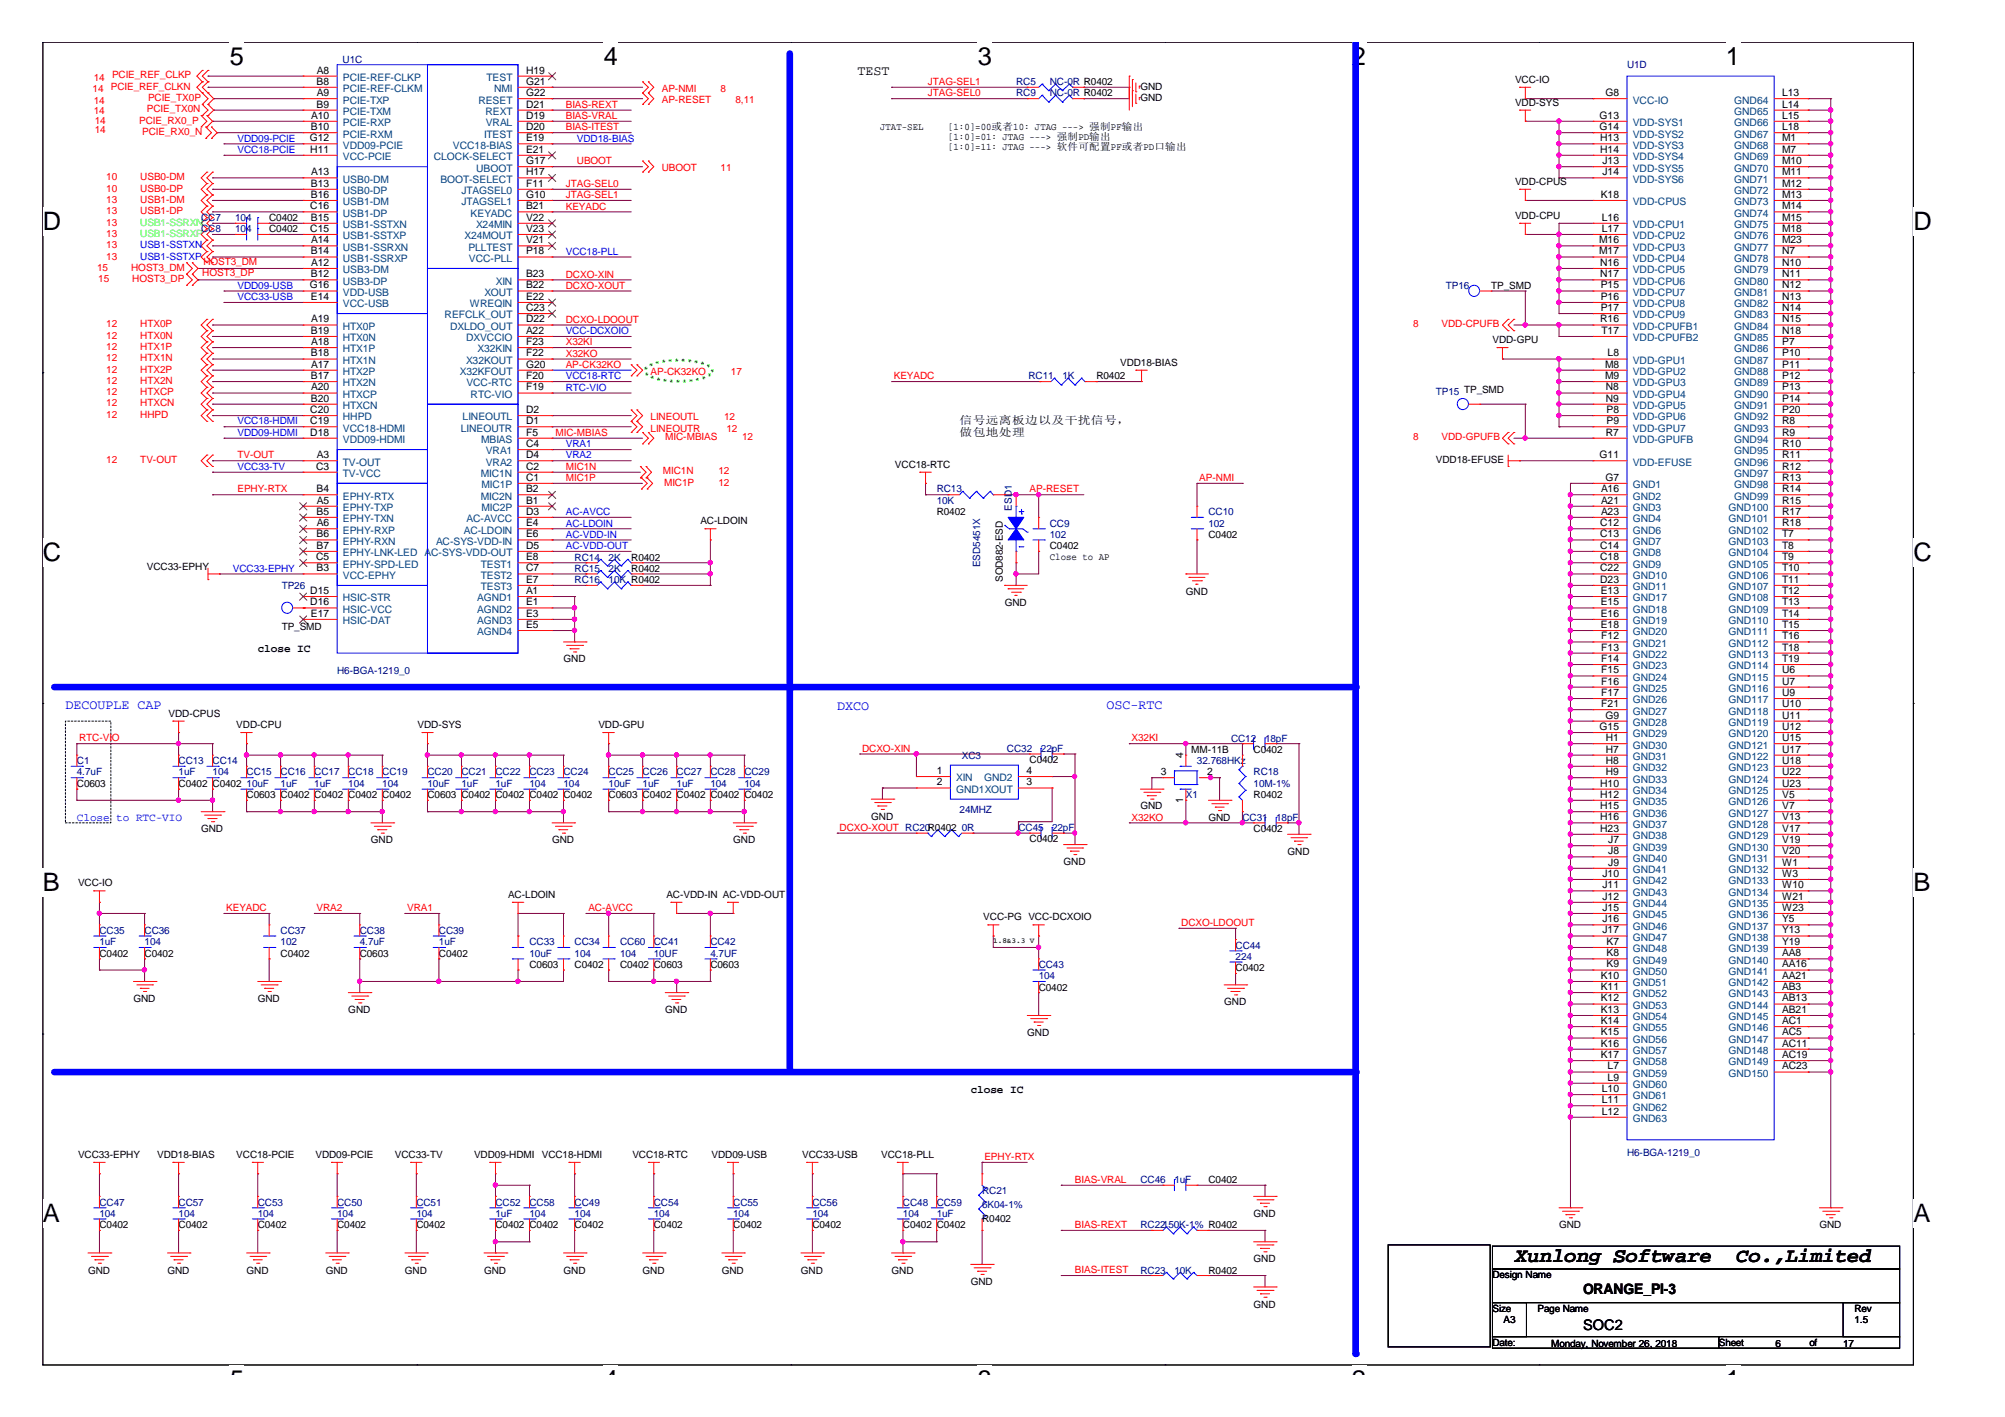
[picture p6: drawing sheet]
<svg xmlns="http://www.w3.org/2000/svg" width="297mm" height="210mm" viewBox="0 0 297 210" stroke-linecap="round" stroke-linejoin="round" font-family="sans-serif">
<defs><g id="words">
<g font-size="3.8">
<text x="34" y="9.6">5</text>
<text x="89.5" y="9.6">4</text>
<text x="144.9" y="9.6">3</text>
<text x="200.3" y="9.6">2</text>
<text x="255.7" y="9.6">1</text>
<text x="6.3" y="34.1">D</text>
<text x="283.5" y="34.1">D</text>
<text x="6.3" y="83.1">C</text>
<text x="283.5" y="83.1">C</text>
<text x="6.3" y="132.1">B</text>
<text x="283.5" y="132.1">B</text>
<text x="6.3" y="181">A</text>
<text x="283.5" y="181">A</text>
<text x="34" y="205.6">5</text>
<text x="89.5" y="205.6">4</text>
<text x="144.9" y="205.6">3</text>
<text x="200.3" y="205.6">2</text>
<text x="255.7" y="205.6">1</text>
</g>
<g font-size="3">
<text x="224.5" y="187">Xunlong Software</text>
<text x="257.2" y="187">Co.,Limited</text>
</g>
<g font-size="2.2">
<text x="234.5" y="191.7">ORANGE_PI-3</text>
<text x="234.5" y="197">SOC2</text>
</g>
<text font-size="2" x="127" y="11.1">TEST</text>
<g font-size="2" fill="#00f">
<text x="9.7" y="105">DECOUPLE CAP</text>
<text x="124" y="105.2">DXCO</text>
<text x="163.9" y="105">OSC-RTC</text>
</g>
<g font-size="1.7">
<text x="142.2" y="62.9">信号远离板边以及干扰信号，</text>
<text x="142.2" y="64.5">做包地处理</text>
<text x="38.2" y="96.5">close IC</text>
<text x="143.8" y="161.9">close IC</text>
</g>
<text font-size="1.7" fill="#00f" x="11.4" y="121.6">Close to RTC-VIO</text>
<g font-size="1.5" fill="#f00">
<text x="13.9" y="12">14</text>
<text x="16.6" y="11.6">PCIE_REF_CLKP</text>
<text x="13.7" y="13.6">14</text>
<text x="13.9" y="16.8">14</text>
<text x="13.9" y="15.5">14</text>
<text x="16.4" y="13.3">PCIE_REF_CLKN</text>
<text x="21.8" y="16.7">PCIE_TX0N</text>
<text x="21.9" y="15">PCIE_TX0P</text>
<text x="83.8" y="16">BIAS-REXT</text>
<text x="83.8" y="17.6">BIAS-VRAL</text>
<text x="98" y="13.6">AP-NMI</text>
<text x="98" y="15.3">AP-RESET</text>
<text x="106.8" y="13.6">8</text>
<text x="109" y="15.3">8,11</text>
<text x="137.5" y="14.3">JTAG-SEL0</text>
<text x="137.5" y="12.6">JTAG-SEL1</text>
<text x="14.1" y="18.3">14</text>
<text x="14.1" y="19.7">14</text>
<text x="20.6" y="18.3">PCIE_RX0_P</text>
<text x="21.1" y="20">PCIE_RX0_N</text>
<text x="83.8" y="19.3">BIAS-ITEST</text>
<text x="15.7" y="26.7">10</text>
<text x="15.7" y="28.4">10</text>
<text x="20.8" y="26.7">USB0-DM</text>
<text x="20.8" y="28.4">USB0-DP</text>
<text x="83.8" y="27.7">JTAG-SEL0</text>
<text x="83.8" y="29.4">JTAG-SEL1</text>
<text x="85.5" y="24.4">UBOOT</text>
<text x="98" y="25.4">UBOOT</text>
<text x="106.8" y="25.4">11</text>
<text x="15.7" y="30.1">13</text>
<text x="15.7" y="31.7">13</text>
<text x="15.7" y="33.4">13</text>
<text x="15.7" y="35.1">13</text>
<text x="20.8" y="30.1">USB1-DM</text>
<text x="20.8" y="31.7">USB1-DP</text>
<text x="83.8" y="31">KEYADC</text>
<text x="14.4" y="40.1">15</text>
<text x="14.6" y="41.8">15</text>
<text x="15.7" y="36.8">13</text>
<text x="15.7" y="38.5">13</text>
<text x="19.4" y="40.1">HOST3_DM</text>
<text x="19.6" y="41.8">HOST3_DP</text>
<text x="30" y="40.9">HOST3_DP</text>
<text x="30.1" y="39.2">HOST3_DM</text>
<text x="83.8" y="41.1">DCXO-XIN</text>
<text x="83.8" y="42.8">DCXO-XOUT</text>
<text x="83.8" y="47.8">DCXO-LDOOUT</text>
<text x="15.7" y="48.5">12</text>
<text x="15.7" y="50.2">12</text>
<text x="15.7" y="51.8">12</text>
<text x="15.7" y="53.5">12</text>
<text x="20.8" y="48.5">HTX0P</text>
<text x="20.8" y="50.2">HTX0N</text>
<text x="20.8" y="51.8">HTX1P</text>
<text x="20.8" y="53.5">HTX1N</text>
<text x="83.8" y="52.8">X32KO</text>
<text x="83.8" y="51.2">X32KI</text>
<text x="209.4" y="48.5">8</text>
<text x="213.6" y="48.5">VDD-CPUFB</text>
<text x="15.7" y="55.2">12</text>
<text x="15.7" y="56.9">12</text>
<text x="15.7" y="58.6">12</text>
<text x="20.8" y="55.2">HTX2P</text>
<text x="20.8" y="56.9">HTX2N</text>
<text x="20.8" y="58.6">HTXCP</text>
<text x="83.8" y="54.5">AP-CK32KO</text>
<text x="96.4" y="55.6">AP-CK32KO</text>
<text x="108.3" y="55.6">17</text>
<text x="132.4" y="56.2">KEYADC</text>
<text x="15.7" y="60.2">12</text>
<text x="15.7" y="61.9">12</text>
<text x="20.8" y="60.2">HTXCN</text>
<text x="20.8" y="61.9">HHPD</text>
<text x="82.3" y="64.6">MIC-MBIAS</text>
<text x="96.4" y="62.2">LINEOUTL</text>
<text x="96.4" y="63.9">LINEOUTR</text>
<text x="98.6" y="65.2">MIC-MBIAS</text>
<text x="107.3" y="62.2">12</text>
<text x="107.6" y="63.9">12</text>
<text x="109.9" y="65.2">12</text>
<text x="209.4" y="65.2">8</text>
<text x="213.6" y="65.2">VDD-GPUFB</text>
<text x="15.7" y="68.6">12</text>
<text x="20.8" y="68.6">TV-OUT</text>
<text x="35.2" y="67.9">TV-OUT</text>
<text x="83.8" y="69.6">MIC1N</text>
<text x="83.8" y="71.3">MIC1P</text>
<text x="98.2" y="70.3">MIC1N</text>
<text x="98.4" y="72">MIC1P</text>
<text x="106.4" y="70.3">12</text>
<text x="106.4" y="72">12</text>
<text x="177.7" y="71.3">AP-NMI</text>
<text x="35.2" y="73">EPHY-RTX</text>
<text x="152.5" y="73">AP-RESET</text>
<text x="11.7" y="109.8">RTC-VIO</text>
<text x="127.7" y="111.4">DCXO-XIN</text>
<text x="167.6" y="109.8">X32KI</text>
<text x="124.4" y="123.1">DCXO-XOUT RC20R0402</text>
<text x="167.6" y="121.6">X32KO</text>
<text x="33.5" y="135">KEYADC</text>
<text x="46.9" y="135">VRA2</text>
<text x="60.3" y="135">VRA1</text>
<text x="87.2" y="135">AC-AVCC</text>
<text x="175" y="137.2">DCXO-LDOOUT</text>
<text x="145.8" y="171.8">EPHY-RTX</text>
<text x="159.3" y="175.2">BIAS-VRAL</text>
<text x="159.3" y="181.9">BIAS-REXT</text>
<text x="159.3" y="188.6">BIAS-ITEST</text>
</g>
<g font-size="1.5">
<text x="46.9" y="10.9">A8</text>
<text x="77.9" y="10.9">H19</text>
<text x="46.1" y="17.6">A10</text>
<text x="46.9" y="12.5">B8</text>
<text x="46.9" y="15.9">B9</text>
<text x="46.9" y="14.2">A9</text>
<text x="77.9" y="17.6">D19</text>
<text x="77.9" y="15.9">D21</text>
<text x="77.9" y="14.2">G22</text>
<text x="77.9" y="12.5">G21</text>
<text x="169" y="15">GND</text>
<text x="169" y="13.3">GND</text>
<text x="224.5" y="15.6">VDD-SYS</text>
<text x="224.5" y="12.3">VCC-IO</text>
<text x="237" y="17.6">G13</text>
<text x="237.8" y="14.2">G8</text>
<text x="264" y="14.2">L13</text>
<text x="264" y="15.9">L14</text>
<text x="264" y="17.6">L15</text>
<text x="45.9" y="20.9">G12</text>
<text x="46" y="22.6">H11</text>
<text x="46.1" y="19.3">B10</text>
<text x="77.9" y="19.3">D20</text>
<text x="77.9" y="20.9">E19</text>
<text x="77.9" y="22.6">E21</text>
<text x="130.4" y="19.2">JTAT-SEL</text>
<text x="140.5" y="19.2">[1:0]=00或者10: JTAG ---&gt; 强制PF输出</text>
<text x="140.5" y="20.7">[1:0]=01: JTAG ---&gt; 强制PD输出</text>
<text x="140.5" y="22.2">[1:0]=11: JTAG ---&gt; 软件可配置PF或者PD口输出</text>
<text x="237" y="19.3">G14</text>
<text x="237.1" y="20.9">H13</text>
<text x="237.1" y="22.6">H14</text>
<text x="264" y="19.3">L18</text>
<text x="264" y="20.9">M1</text>
<text x="264" y="22.6">M7</text>
<text x="46.1" y="27.7">B13</text>
<text x="46.1" y="29.3">B16</text>
<text x="46.1" y="26">A13</text>
<text x="77.9" y="26">H17</text>
<text x="77.9" y="24.3">G17</text>
<text x="77.9" y="27.7">F11</text>
<text x="77.9" y="29.3">G10</text>
<text x="224.5" y="27.4">VDD-CPUS</text>
<text x="237.2" y="29.3">K18</text>
<text x="237.4" y="24.3">J13</text>
<text x="237.4" y="26">J14</text>
<text x="264" y="24.3">M10</text>
<text x="264" y="26">M11</text>
<text x="264" y="27.7">M12</text>
<text x="264" y="29.3">M13</text>
<text x="39.9" y="32.7">C0402</text>
<text x="39.9" y="34.4">C0402</text>
<text x="46" y="31">C16</text>
<text x="46" y="34.3">C15</text>
<text x="46.1" y="32.7">B15</text>
<text x="77.9" y="31">B21</text>
<text x="77.9" y="32.7">V22</text>
<text x="77.9" y="34.3">V23</text>
<text x="224.5" y="32.4">VDD-CPU</text>
<text x="237.3" y="32.7">L16</text>
<text x="237.3" y="34.3">L17</text>
<text x="264" y="31">M14</text>
<text x="264" y="32.7">M15</text>
<text x="264" y="34.3">M18</text>
<text x="46.1" y="37.7">B14</text>
<text x="46.1" y="41.1">B12</text>
<text x="46.1" y="36">A14</text>
<text x="46.1" y="39.4">A12</text>
<text x="77.9" y="36">V21</text>
<text x="77.9" y="37.7">P18</text>
<text x="77.9" y="41.1">B23</text>
<text x="236.9" y="36">M16</text>
<text x="236.9" y="37.7">M17</text>
<text x="237.1" y="39.4">N16</text>
<text x="237.1" y="41.1">N17</text>
<text x="264" y="36">M23</text>
<text x="264" y="37.7">N7</text>
<text x="264" y="39.4">N10</text>
<text x="264" y="41.1">N11</text>
<text x="45.9" y="42.7">G16</text>
<text x="46.1" y="44.4">E14</text>
<text x="46.1" y="47.8">A19</text>
<text x="77.9" y="42.7">B22</text>
<text x="77.9" y="44.4">E22</text>
<text x="77.9" y="46.1">C23</text>
<text x="77.9" y="47.8">D22</text>
<text x="220.9" y="42.8">TP_SMD</text>
<text x="237.1" y="47.8">R16</text>
<text x="237.2" y="42.7">P15</text>
<text x="237.2" y="44.4">P16</text>
<text x="237.2" y="46.1">P17</text>
<text x="264" y="42.7">N12</text>
<text x="264" y="44.4">N13</text>
<text x="264" y="46.1">N14</text>
<text x="264" y="47.8">N15</text>
<text x="46.1" y="49.5">B19</text>
<text x="46.1" y="52.8">B18</text>
<text x="46.1" y="51.1">A18</text>
<text x="77.9" y="49.5">A22</text>
<text x="77.9" y="51.1">F23</text>
<text x="77.9" y="52.8">F22</text>
<text x="221.1" y="50.9">VDD-GPU</text>
<text x="237.3" y="49.5">T17</text>
<text x="238.2" y="52.8">L8</text>
<text x="264" y="49.5">N18</text>
<text x="264" y="51.1">P7</text>
<text x="264" y="52.8">P10</text>
<text x="46.1" y="56.1">B17</text>
<text x="46.1" y="59.5">B20</text>
<text x="46.1" y="54.5">A17</text>
<text x="46.1" y="57.8">A20</text>
<text x="77.9" y="56.1">F20</text>
<text x="77.9" y="57.8">F19</text>
<text x="77.9" y="54.5">G20</text>
<text x="162.4" y="56.2">R0402</text>
<text x="165.9" y="54.2">VDD18-BIAS</text>
<text x="237.8" y="54.5">M8</text>
<text x="237.8" y="56.1">M9</text>
<text x="237.9" y="57.8">N8</text>
<text x="237.9" y="59.5">N9</text>
<text x="264" y="54.5">P11</text>
<text x="264" y="56.1">P12</text>
<text x="264" y="57.8">P13</text>
<text x="264" y="59.5">P14</text>
<text x="46" y="61.2">C20</text>
<text x="46" y="62.8">C19</text>
<text x="46" y="64.5">D18</text>
<text x="77.9" y="61.2">D2</text>
<text x="77.9" y="62.8">D1</text>
<text x="77.9" y="64.5">F5</text>
<text x="237.9" y="64.5">R7</text>
<text x="238" y="61.2">P8</text>
<text x="238" y="62.8">P9</text>
<text x="264" y="61.2">P20</text>
<text x="264" y="62.8">R8</text>
<text x="264" y="64.5">R9</text>
<text x="46.8" y="69.6">C3</text>
<text x="46.9" y="67.9">A3</text>
<text x="77.9" y="66.2">C4</text>
<text x="77.9" y="67.9">D4</text>
<text x="77.9" y="71.2">C1</text>
<text x="77.9" y="69.6">C2</text>
<text x="132.6" y="69.3">VCC18-RTC</text>
<text x="212.7" y="68.6">VDD18-EFUSE</text>
<text x="237" y="67.9">G11</text>
<text x="237.8" y="71.2">G7</text>
<text x="264" y="66.2">R10</text>
<text x="264" y="67.9">R11</text>
<text x="264" y="69.6">R12</text>
<text x="264" y="71.2">R13</text>
<text x="46.9" y="76.3">B5</text>
<text x="46.9" y="72.9">B4</text>
<text x="46.9" y="74.6">A5</text>
<text x="46.9" y="77.9">A6</text>
<text x="77.9" y="74.6">B1</text>
<text x="77.9" y="77.9">E4</text>
<text x="77.9" y="72.9">B2</text>
<text x="77.9" y="76.3">D3</text>
<text x="103.8" y="77.7">AC-LDOIN</text>
<text x="138.8" y="76.3">R0402</text>
<text x="237.1" y="77.9">C12</text>
<text x="237.2" y="72.9">A16</text>
<text x="237.2" y="74.6">A21</text>
<text x="237.2" y="76.3">A23</text>
<text x="264" y="72.9">R14</text>
<text x="264" y="74.6">R15</text>
<text x="264" y="76.3">R17</text>
<text x="264" y="77.9">R18</text>
<text x="46.8" y="83">C5</text>
<text x="46.9" y="79.6">B6</text>
<text x="46.9" y="81.3">B7</text>
<text x="77.9" y="83">E8</text>
<text x="77.9" y="79.6">E6</text>
<text x="77.9" y="81.3">D5</text>
<text x="93.5" y="83">R0402</text>
<text x="155.5" y="82.9">Close to AP</text>
<text x="155.5" y="81.3">C0402</text>
<text x="179" y="79.7">C0402</text>
<text x="237.1" y="79.6">C13</text>
<text x="237.1" y="81.3">C14</text>
<text x="237.1" y="83">C18</text>
<text x="264" y="79.6">T7</text>
<text x="264" y="81.3">T8</text>
<text x="264" y="83">T9</text>
<text x="21.8" y="84.4">VCC33-EPHY</text>
<text x="46" y="89.7">D16</text>
<text x="46" y="88">D15</text>
<text x="46.9" y="84.6">B3</text>
<text x="77.9" y="88">A1</text>
<text x="77.9" y="89.7">E1</text>
<text x="77.9" y="86.3">E7</text>
<text x="77.9" y="84.6">C7</text>
<text x="93.5" y="84.7">R0402</text>
<text x="148.5" y="86.2" transform="rotate(-90 148.5 86.2)">SOD882-ESD</text>
<text x="148.8" y="89.7">GND</text>
<text x="175.7" y="88.1">GND</text>
<text x="237.1" y="84.6">C22</text>
<text x="237.1" y="86.3">D23</text>
<text x="237.2" y="88">E13</text>
<text x="237.2" y="89.7">E15</text>
<text x="264" y="84.6">T10</text>
<text x="264" y="86.3">T11</text>
<text x="264" y="88">T12</text>
<text x="264" y="89.7">T13</text>
<text x="41.7" y="93.3">TP_SMD</text>
<text x="46.1" y="91.4">E17</text>
<text x="77.9" y="91.4">E3</text>
<text x="77.9" y="93">E5</text>
<text x="237.2" y="91.4">E16</text>
<text x="237.2" y="93">E18</text>
<text x="237.2" y="94.7">F12</text>
<text x="264" y="91.4">T14</text>
<text x="264" y="93">T15</text>
<text x="264" y="94.7">T16</text>
<text x="83.5" y="98.1">GND</text>
<text x="237.2" y="96.4">F13</text>
<text x="237.2" y="98.1">F14</text>
<text x="237.2" y="99.8">F15</text>
<text x="237.2" y="101.4">F16</text>
<text x="264" y="96.4">T18</text>
<text x="264" y="98.1">T19</text>
<text x="264" y="99.8">U6</text>
<text x="264" y="101.4">U7</text>
<text x="25" y="106.1">VDD-CPUS</text>
<text x="35" y="107.8">VDD-CPU</text>
<text x="61.8" y="107.8">VDD-SYS</text>
<text x="88.6" y="107.8">VDD-GPU</text>
<text x="237.2" y="103.1">F17</text>
<text x="237.2" y="104.7">F21</text>
<text x="237.8" y="106.4">G9</text>
<text x="264" y="103.1">U9</text>
<text x="264" y="104.7">U10</text>
<text x="264" y="106.4">U11</text>
<text x="152.5" y="113">C0402</text>
<text x="175.3" y="112.3" transform="rotate(-90 175.3 112.3)">4</text>
<text x="176.5" y="111.5">MM-11B</text>
<text x="185.7" y="111.5">C0402</text>
<text x="237" y="108.1">G15</text>
<text x="237.9" y="109.8">H1</text>
<text x="237.9" y="111.5">H7</text>
<text x="237.9" y="113.1">H8</text>
<text x="264" y="108.1">U12</text>
<text x="264" y="109.8">U15</text>
<text x="264" y="111.5">U17</text>
<text x="264" y="113.1">U18</text>
<text x="11.4" y="116.6">C0603</text>
<text x="26.5" y="116.6">C0402 C0402</text>
<text x="36.5" y="118.3">C0603 C0402 C0402 C0402 C0402</text>
<text x="63.3" y="118.3">C0603 C0402 C0402 C0402 C0402</text>
<text x="90.2" y="118.3">C0603 C0402 C0402 C0402 C0402</text>
<text x="138.8" y="114.7">1</text>
<text x="138.8" y="116.3">2</text>
<text x="152.1" y="116.3">3</text>
<text x="152.1" y="114.7">4</text>
<text x="169" y="119.9">GND</text>
<text x="172" y="114.8">3</text>
<text x="175.3" y="118.9" transform="rotate(-90 175.3 118.9)">1</text>
<text x="178.9" y="114.8">2</text>
<text x="185.7" y="118.3">R0402</text>
<text x="237.1" y="116.5">H10</text>
<text x="237.1" y="118.2">H12</text>
<text x="237.1" y="119.9">H15</text>
<text x="237.9" y="114.8">H9</text>
<text x="264" y="114.8">U22</text>
<text x="264" y="116.5">U23</text>
<text x="264" y="118.2">V5</text>
<text x="264" y="119.9">V7</text>
<text x="29.8" y="123.2">GND</text>
<text x="54.9" y="124.9">GND</text>
<text x="81.8" y="124.9">GND</text>
<text x="108.6" y="124.9">GND</text>
<text x="129.1" y="121.4">GND</text>
<text x="152.5" y="124.8">C0402</text>
<text x="179" y="121.6">GND</text>
<text x="185.7" y="123.2">C0402</text>
<text x="237.1" y="121.5">H16</text>
<text x="237.1" y="123.2">H23</text>
<text x="238.3" y="124.9">J7</text>
<text x="264" y="121.5">V13</text>
<text x="264" y="123.2">V17</text>
<text x="264" y="124.9">V19</text>
<text x="11.6" y="131.3">VCC-IO</text>
<text x="157.6" y="128.1">GND</text>
<text x="190.8" y="126.6">GND</text>
<text x="237.4" y="129.9">J10</text>
<text x="237.4" y="131.6">J11</text>
<text x="238.3" y="126.5">J8</text>
<text x="238.3" y="128.2">J9</text>
<text x="264" y="126.5">V20</text>
<text x="264" y="128.2">W1</text>
<text x="264" y="129.9">W3</text>
<text x="264" y="131.6">W10</text>
<text x="75.3" y="133">AC-LDOIN</text>
<text x="98.7" y="133">AC-VDD-IN AC-VDD-OUT</text>
<text x="145.7" y="136.3">VCC-PG VCC-DCXOIO</text>
<text x="237.4" y="133.3">J12</text>
<text x="237.4" y="134.9">J15</text>
<text x="237.4" y="136.6">J16</text>
<text x="264" y="133.3">W21</text>
<text x="264" y="134.9">W23</text>
<text x="264" y="136.6">Y5</text>
<text x="14.7" y="141.7">C0402</text>
<text x="21.4" y="141.7">C0402</text>
<text x="41.6" y="141.7">C0402</text>
<text x="53.3" y="141.7">C0603</text>
<text x="65" y="141.7">C0402</text>
<text x="78.4" y="143.4">C0603</text>
<text x="85.1" y="143.4">C0402</text>
<text x="91.9" y="143.4">C0402 C0603</text>
<text x="105.2" y="143.4">C0603</text>
<text x="183" y="143.9">C0402</text>
<text x="237.4" y="138.3">J17</text>
<text x="238" y="140">K7</text>
<text x="238" y="141.7">K8</text>
<text x="238" y="143.3">K9</text>
<text x="264" y="138.3">Y13</text>
<text x="264" y="140">Y19</text>
<text x="264" y="141.7">AA8</text>
<text x="264" y="143.3">AA16</text>
<text x="19.8" y="148.4">GND</text>
<text x="38.2" y="148.4">GND</text>
<text x="153.9" y="146.7">C0402</text>
<text x="181.4" y="148.9">GND</text>
<text x="237.2" y="145">K10</text>
<text x="237.2" y="146.7">K11</text>
<text x="237.2" y="148.4">K12</text>
<text x="264" y="145">AA21</text>
<text x="264" y="146.7">AB3</text>
<text x="264" y="148.4">AB13</text>
<text x="51.6" y="150.1">GND</text>
<text x="98.6" y="150.1">GND</text>
<text x="152.2" y="153.4">GND</text>
<text x="237.2" y="150">K13</text>
<text x="237.2" y="151.7">K14</text>
<text x="237.2" y="153.4">K15</text>
<text x="237.2" y="155">K16</text>
<text x="264" y="150">AB21</text>
<text x="264" y="151.7">AC1</text>
<text x="264" y="153.4">AC5</text>
<text x="264" y="155">AC11</text>
<text x="237.2" y="156.7">K17</text>
<text x="237.3" y="161.8">L10</text>
<text x="238.2" y="158.4">L7</text>
<text x="238.2" y="160.1">L9</text>
<text x="264" y="156.7">AC19</text>
<text x="264" y="158.4">AC23</text>
<text x="237.3" y="163.4">L11</text>
<text x="237.3" y="165.1">L12</text>
<text x="11.6" y="171.5">VCC33-EPHY</text>
<text x="23.3" y="171.5">VDD18-BIAS</text>
<text x="35" y="171.5">VCC18-PCIE</text>
<text x="46.7" y="171.5">VDD09-PCIE</text>
<text x="58.5" y="171.5">VCC33-TV</text>
<text x="70.2" y="171.5">VDD09-HDMI</text>
<text x="80.3" y="171.5">VCC18-HDMI</text>
<text x="93.7" y="171.5">VCC18-RTC</text>
<text x="105.4" y="171.5">VDD09-USB</text>
<text x="118.8" y="171.5">VCC33-USB</text>
<text x="130.6" y="171.5">VCC18-PLL</text>
<text x="179" y="175.2">C0402</text>
<text x="14.7" y="181.9">C0402</text>
<text x="26.5" y="181.9">C0402</text>
<text x="38.2" y="181.9">C0402</text>
<text x="50" y="181.9">C0402</text>
<text x="61.7" y="181.9">C0402</text>
<text x="73.4" y="181.9">C0402 C0402</text>
<text x="85.1" y="181.9">C0402</text>
<text x="96.9" y="181.9">C0402</text>
<text x="108.6" y="181.9">C0402</text>
<text x="120.4" y="181.9">C0402</text>
<text x="133.8" y="181.9">C0402 C0402</text>
<text x="145.5" y="180.9">R0402</text>
<text x="185.7" y="180.3">GND</text>
<text x="231" y="181.9">GND</text>
<text x="269.5" y="181.9">GND</text>
<text x="13" y="188.7">GND</text>
<text x="24.8" y="188.7">GND</text>
<text x="36.5" y="188.7">GND</text>
<text x="48.3" y="188.7">GND</text>
<text x="60" y="188.7">GND</text>
<text x="71.7" y="188.7">GND</text>
<text x="83.5" y="188.7">GND</text>
<text x="95.2" y="188.7">GND</text>
<text x="106.9" y="188.7">GND</text>
<text x="118.7" y="188.7">GND</text>
<text x="132.1" y="188.7">GND</text>
<text x="143.8" y="190.3">GND</text>
<text x="179" y="188.7">R0402</text>
<text x="185.7" y="187">GND</text>
<text x="221.1" y="189.3">Design Name</text>
<text x="185.7" y="193.7">GND</text>
<text x="221.1" y="194.3">Size</text>
<text x="222.8" y="196">A3</text>
<text x="227.8" y="194.3">Page Name</text>
<text x="274.7" y="196">1.5</text>
<text x="274.7" y="194.3">Rev</text>
<text x="221.1" y="199.4">Date:</text>
<text x="229.8" y="199.5">Monday, November 26, 2018</text>
<text x="254.6" y="199.4">Sheet</text>
<text x="263" y="199.5">6</text>
<text x="268.1" y="199.4">of</text>
<text x="273" y="199.5">17</text>
</g>
<g font-size="1.5" fill="#000080">
<text x="50.8" y="9.3">U1C</text>
<text x="241" y="10.1">U1D</text>
<text x="150.5" y="14.3">RC9</text>
<text x="150.5" y="12.6">RC5</text>
<text x="155.5" y="14.3">NC-0R R0402</text>
<text x="155.5" y="12.6">NC-0R R0402</text>
<text x="29.8" y="32.7">CC7</text>
<text x="29.8" y="34.4">CC8</text>
<text x="34.8" y="32.7">104</text>
<text x="34.8" y="34.4">104</text>
<text x="214.2" y="42.8">TP16</text>
<text x="152.4" y="56.2">RC11</text>
<text x="157.4" y="56.2">1K</text>
<text x="212.7" y="58.6">TP15 TP_SMD</text>
<text x="138.8" y="73">RC13</text>
<text x="138.8" y="74.6">10K</text>
<text x="149.9" y="75.6" transform="rotate(-90 149.9 75.6)">ESD1</text>
<text x="155.5" y="78">CC9</text>
<text x="179" y="76.3">CC10</text>
<text x="179" y="78">102</text>
<text x="85.1" y="83">RC14</text>
<text x="90.2" y="83">2K</text>
<text x="155.5" y="79.7">102</text>
<text x="41.7" y="87.2">TP26</text>
<text x="85.1" y="84.7">RC15</text>
<text x="85.1" y="86.4">RC16</text>
<text x="90.2" y="84.7">2K</text>
<text x="90.2" y="86.4">10K R0402</text>
<text x="145.2" y="84" transform="rotate(-90 145.2 84)">ESD5451X</text>
<text x="50" y="99.8">H6-BGA-1219_0</text>
<text x="11.4" y="113.2">C1</text>
<text x="26.5" y="113.2">CC13</text>
<text x="31.5" y="113.2">CC14</text>
<text x="142.5" y="112.4">XC3</text>
<text x="149.2" y="111.4">CC32</text>
<text x="154.2" y="111.4">22pF</text>
<text x="177.3" y="113.2">32.768HKz</text>
<text x="182.4" y="109.9">CC12</text>
<text x="187.4" y="109.9">18pF</text>
<text x="11.4" y="114.9">4.7uF</text>
<text x="26.5" y="114.9">1uF</text>
<text x="31.5" y="114.9">104</text>
<text x="36.5" y="114.9">CC15</text>
<text x="36.5" y="116.6">10uF</text>
<text x="41.6" y="114.9">CC16</text>
<text x="41.6" y="116.6">1uF</text>
<text x="46.6" y="114.9">CC17</text>
<text x="46.6" y="116.6">1uF</text>
<text x="51.6" y="114.9">CC18</text>
<text x="51.6" y="116.6">104</text>
<text x="56.6" y="114.9">CC19</text>
<text x="56.6" y="116.6">104</text>
<text x="63.3" y="114.9">CC20</text>
<text x="63.3" y="116.6">10uF</text>
<text x="68.4" y="114.9">CC21</text>
<text x="68.4" y="116.6">1uF</text>
<text x="73.4" y="114.9">CC22</text>
<text x="73.4" y="116.6">1uF</text>
<text x="78.4" y="114.9">CC23</text>
<text x="78.4" y="116.6">104</text>
<text x="83.5" y="114.9">CC24</text>
<text x="83.5" y="116.6">104</text>
<text x="90.2" y="114.9">CC25</text>
<text x="90.2" y="116.6">10uF</text>
<text x="95.2" y="114.9">CC26</text>
<text x="95.2" y="116.6">1uF</text>
<text x="100.2" y="114.9">CC27</text>
<text x="100.2" y="116.6">1uF</text>
<text x="105.2" y="114.9">CC28</text>
<text x="105.2" y="116.6">104</text>
<text x="110.3" y="114.9">CC29</text>
<text x="110.3" y="116.6">104</text>
<text x="175.7" y="118.3">X1</text>
<text x="185.7" y="114.9">RC18</text>
<text x="185.7" y="116.6">10M-1%</text>
<text x="142.2" y="120.4">24MHZ</text>
<text x="142.5" y="123.1">0R</text>
<text x="150.9" y="123.1">CC45</text>
<text x="155.9" y="123.1">22pF</text>
<text x="184.1" y="121.6">CC31</text>
<text x="189.1" y="121.6">18pF</text>
<text x="14.7" y="138.4">CC35</text>
<text x="14.7" y="140">1uF</text>
<text x="21.4" y="138.4">CC36</text>
<text x="21.4" y="140">104</text>
<text x="41.6" y="138.4">CC37</text>
<text x="41.6" y="140">102</text>
<text x="53.3" y="138.4">CC38</text>
<text x="53.3" y="140">4.7uF</text>
<text x="65" y="138.4">CC39</text>
<text x="65" y="140">1uF</text>
<text x="78.4" y="140">CC33</text>
<text x="78.4" y="141.7">10uF</text>
<text x="85.1" y="140">CC34</text>
<text x="85.1" y="141.7">104</text>
<text x="91.9" y="140">CC60</text>
<text x="91.9" y="141.7">104</text>
<text x="96.9" y="140">CC41</text>
<text x="96.9" y="141.7">10UF</text>
<text x="105.2" y="140">CC42</text>
<text x="105.2" y="141.7">4.7UF</text>
<text x="153.9" y="143.4">CC43</text>
<text x="183" y="140.5">CC44</text>
<text x="183" y="142.2">224</text>
<text x="153.9" y="145">104</text>
<text x="241" y="171.2">H6-BGA-1219_0</text>
<text x="14.7" y="178.6">CC47</text>
<text x="26.5" y="178.6">CC57</text>
<text x="38.2" y="178.6">CC53</text>
<text x="50" y="178.6">CC50</text>
<text x="61.7" y="178.6">CC51</text>
<text x="73.4" y="178.6">CC52</text>
<text x="78.4" y="178.6">CC58</text>
<text x="85.1" y="178.6">CC49</text>
<text x="96.9" y="178.6">CC54</text>
<text x="108.6" y="178.6">CC55</text>
<text x="120.4" y="178.6">CC56</text>
<text x="133.8" y="178.6">CC48</text>
<text x="138.8" y="178.6">CC59</text>
<text x="145.5" y="176.9">RC21</text>
<text x="145.5" y="178.9">6K04-1%</text>
<text x="169" y="175.2">CC46</text>
<text x="174" y="175.2">1uF</text>
<text x="14.7" y="180.3">104</text>
<text x="26.5" y="180.3">104</text>
<text x="38.2" y="180.3">104</text>
<text x="50" y="180.3">104</text>
<text x="61.7" y="180.3">104</text>
<text x="73.4" y="180.3">1uF</text>
<text x="78.4" y="180.3">104</text>
<text x="85.1" y="180.3">104</text>
<text x="96.9" y="180.3">104</text>
<text x="108.6" y="180.3">104</text>
<text x="120.4" y="180.3">104</text>
<text x="133.8" y="180.3">104</text>
<text x="138.8" y="180.3">1uF</text>
<text x="169" y="181.9">RC22150K-1% R0402</text>
<text x="169" y="188.7">RC23</text>
<text x="174" y="188.7">10K</text>
</g>
<g font-size="1.5" fill="#004080">
<text x="50.8" y="12">PCIE-REF-CLKP</text>
<text x="72.1" y="12">TEST</text>
<text x="50.8" y="13.6">PCIE-REF-CLKM</text>
<text x="50.8" y="15.3">PCIE-TXP</text>
<text x="50.8" y="17">PCIE-TXM</text>
<text x="70.9" y="15.3">RESET</text>
<text x="71.9" y="17">REXT</text>
<text x="73.2" y="13.6">NMI</text>
<text x="241.9" y="15.3">VCC-IO</text>
<text x="256.9" y="15.3">GND64</text>
<text x="256.9" y="17">GND65</text>
<text x="50.8" y="18.7">PCIE-RXP</text>
<text x="50.8" y="20.4">PCIE-RXM</text>
<text x="50.8" y="22">VDD09-PCIE</text>
<text x="50.8" y="23.7">VCC-PCIE</text>
<text x="64.3" y="23.7">CLOCK-SELECT</text>
<text x="67.1" y="22">VCC18-BIAS</text>
<text x="71.7" y="20.4">ITEST</text>
<text x="72" y="18.7">VRAL</text>
<text x="241.9" y="18.7">VDD-SYS1</text>
<text x="241.9" y="20.4">VDD-SYS2</text>
<text x="241.9" y="22">VDD-SYS3</text>
<text x="241.9" y="23.7">VDD-SYS4</text>
<text x="256.9" y="18.7">GND66</text>
<text x="256.9" y="20.4">GND67</text>
<text x="256.9" y="22">GND68</text>
<text x="256.9" y="23.7">GND69</text>
<text x="50.8" y="27.1">USB0-DM</text>
<text x="50.8" y="28.8">USB0-DP</text>
<text x="65.2" y="27.1">BOOT-SELECT</text>
<text x="68.4" y="28.8">JTAGSEL0</text>
<text x="70.5" y="25.4">UBOOT</text>
<text x="241.9" y="25.4">VDD-SYS5</text>
<text x="241.9" y="27.1">VDD-SYS6</text>
<text x="256.9" y="25.4">GND70</text>
<text x="256.9" y="27.1">GND71</text>
<text x="256.9" y="28.8">GND72</text>
<text x="50.8" y="30.4">USB1-DM</text>
<text x="50.8" y="32.1">USB1-DP</text>
<text x="50.8" y="33.8">USB1-SSTXN</text>
<text x="50.8" y="35.4">USB1-SSTXP</text>
<text x="68.4" y="30.4">JTAGSEL1</text>
<text x="68.8" y="35.4">X24MOUT</text>
<text x="69.7" y="32.1">KEYADC</text>
<text x="70.5" y="33.8">X24MIN</text>
<text x="241.9" y="30.4">VDD-CPUS</text>
<text x="241.9" y="33.8">VDD-CPU1</text>
<text x="241.9" y="35.4">VDD-CPU2</text>
<text x="256.9" y="30.4">GND73</text>
<text x="256.9" y="32.1">GND74</text>
<text x="256.9" y="33.8">GND75</text>
<text x="256.9" y="35.4">GND76</text>
<text x="50.8" y="37.1">USB1-SSRXN</text>
<text x="50.8" y="38.8">USB1-SSRXP</text>
<text x="50.8" y="40.5">USB3-DM</text>
<text x="69.4" y="37.1">PLLTEST</text>
<text x="69.5" y="38.8">VCC-PLL</text>
<text x="241.9" y="37.1">VDD-CPU3</text>
<text x="241.9" y="38.8">VDD-CPU4</text>
<text x="241.9" y="40.5">VDD-CPU5</text>
<text x="256.9" y="37.1">GND77</text>
<text x="256.9" y="38.8">GND78</text>
<text x="256.9" y="40.5">GND79</text>
<text x="50.8" y="42.2">USB3-DP</text>
<text x="50.8" y="43.8">VDD-USB</text>
<text x="50.8" y="45.5">VCC-USB</text>
<text x="65.9" y="47.2">REFCLK_OUT</text>
<text x="69.6" y="45.5">WREQIN</text>
<text x="71.8" y="43.8">XOUT</text>
<text x="73.4" y="42.2">XIN</text>
<text x="241.9" y="42.2">VDD-CPU6</text>
<text x="241.9" y="43.8">VDD-CPU7</text>
<text x="241.9" y="45.5">VDD-CPU8</text>
<text x="241.9" y="47.2">VDD-CPU9</text>
<text x="256.9" y="42.2">GND80</text>
<text x="256.9" y="43.8">GND81</text>
<text x="256.9" y="45.5">GND82</text>
<text x="256.9" y="47.2">GND83</text>
<text x="50.8" y="48.9">HTX0P</text>
<text x="50.8" y="50.6">HTX0N</text>
<text x="50.8" y="52.2">HTX1P</text>
<text x="50.8" y="53.9">HTX1N</text>
<text x="66.7" y="48.9">DXLDO_OUT</text>
<text x="69" y="50.6">DXVCCIO</text>
<text x="69" y="53.9">X32KOUT</text>
<text x="70.7" y="52.2">X32KIN</text>
<text x="241.9" y="48.9">VDD-CPUFB1</text>
<text x="241.9" y="50.6">VDD-CPUFB2</text>
<text x="241.9" y="53.9">VDD-GPU1</text>
<text x="256.9" y="48.9">GND84</text>
<text x="256.9" y="50.6">GND85</text>
<text x="256.9" y="52.2">GND86</text>
<text x="256.9" y="53.9">GND87</text>
<text x="50.8" y="55.6">HTX2P</text>
<text x="50.8" y="57.2">HTX2N</text>
<text x="50.8" y="58.9">HTXCP</text>
<text x="68.1" y="55.6">X32KFOUT</text>
<text x="69.1" y="57.2">VCC-RTC</text>
<text x="69.7" y="58.9">RTC-VIO</text>
<text x="241.9" y="55.6">VDD-GPU2</text>
<text x="241.9" y="57.2">VDD-GPU3</text>
<text x="241.9" y="58.9">VDD-GPU4</text>
<text x="256.9" y="55.6">GND88</text>
<text x="256.9" y="57.2">GND89</text>
<text x="256.9" y="58.9">GND90</text>
<text x="50.8" y="60.6">HTXCN</text>
<text x="50.8" y="62.3">HHPD</text>
<text x="50.8" y="63.9">VCC18-HDMI</text>
<text x="50.8" y="65.6">VDD09-HDMI</text>
<text x="68.3" y="63.9">LINEOUTR</text>
<text x="68.5" y="62.3">LINEOUTL</text>
<text x="71.3" y="65.6">MBIAS</text>
<text x="241.9" y="60.6">VDD-GPU5</text>
<text x="241.9" y="62.3">VDD-GPU6</text>
<text x="241.9" y="63.9">VDD-GPU7</text>
<text x="241.9" y="65.6">VDD-GPUFB</text>
<text x="256.9" y="60.6">GND91</text>
<text x="256.9" y="62.3">GND92</text>
<text x="256.9" y="63.9">GND93</text>
<text x="256.9" y="65.6">GND94</text>
<text x="50.8" y="69">TV-OUT</text>
<text x="50.8" y="70.7">TV-VCC</text>
<text x="71.2" y="70.7">MIC1N</text>
<text x="72" y="67.3">VRA1</text>
<text x="72" y="69">VRA2</text>
<text x="241.9" y="69">VDD-EFUSE</text>
<text x="256.9" y="67.3">GND95</text>
<text x="256.9" y="69">GND96</text>
<text x="256.9" y="70.7">GND97</text>
<text x="50.8" y="74">EPHY-RTX</text>
<text x="50.8" y="75.7">EPHY-TXP</text>
<text x="50.8" y="77.4">EPHY-TXN</text>
<text x="69.1" y="77.4">AC-AVCC</text>
<text x="71.2" y="74">MIC2N</text>
<text x="71.3" y="72.3">MIC1P</text>
<text x="71.3" y="75.7">MIC2P</text>
<text x="241.9" y="72.3">GND1</text>
<text x="241.9" y="74">GND2</text>
<text x="241.9" y="75.7">GND3</text>
<text x="241.9" y="77.4">GND4</text>
<text x="256.1" y="75.7">GND100</text>
<text x="256.1" y="77.4">GND101</text>
<text x="256.9" y="72.3">GND98</text>
<text x="256.9" y="74">GND99</text>
<text x="50.8" y="79.1">EPHY-RXP</text>
<text x="50.8" y="80.7">EPHY-RXN</text>
<text x="50.8" y="82.4">EPHY-LNK-LED AC-SYS-VDD-OUT</text>
<text x="64.6" y="80.7">AC-SYS-VDD-IN</text>
<text x="68.7" y="79.1">AC-LDOIN</text>
<text x="241.9" y="79.1">GND6</text>
<text x="241.9" y="80.7">GND7</text>
<text x="241.9" y="82.4">GND8</text>
<text x="256.1" y="79.1">GND102</text>
<text x="256.1" y="80.7">GND103</text>
<text x="256.1" y="82.4">GND104</text>
<text x="50.8" y="84.1">EPHY-SPD-LED</text>
<text x="50.8" y="85.7">VCC-EPHY</text>
<text x="50.8" y="89.1">HSIC-STR</text>
<text x="70.7" y="89.1">AGND1</text>
<text x="71.2" y="87.4">TEST3</text>
<text x="71.2" y="84.1">TEST1</text>
<text x="71.2" y="85.7">TEST2</text>
<text x="241.9" y="84.1">GND9</text>
<text x="241.9" y="85.7">GND10</text>
<text x="241.9" y="87.4">GND11</text>
<text x="241.9" y="89.1">GND17</text>
<text x="256.1" y="84.1">GND105</text>
<text x="256.1" y="85.7">GND106</text>
<text x="256.1" y="87.4">GND107</text>
<text x="256.1" y="89.1">GND108</text>
<text x="50.8" y="92.5">HSIC-DAT</text>
<text x="50.8" y="90.8">HSIC-VCC</text>
<text x="70.7" y="90.8">AGND2</text>
<text x="70.7" y="92.5">AGND3</text>
<text x="70.7" y="94.1">AGND4</text>
<text x="241.9" y="90.8">GND18</text>
<text x="241.9" y="92.5">GND19</text>
<text x="241.9" y="94.1">GND20</text>
<text x="241.9" y="95.8">GND21</text>
<text x="256.1" y="90.8">GND109</text>
<text x="256.1" y="92.5">GND110</text>
<text x="256.1" y="94.1">GND111</text>
<text x="256.1" y="95.8">GND112</text>
<text x="241.9" y="97.5">GND22</text>
<text x="241.9" y="99.2">GND23</text>
<text x="241.9" y="100.9">GND24</text>
<text x="256.1" y="97.5">GND113</text>
<text x="256.1" y="99.2">GND114</text>
<text x="256.1" y="100.9">GND115</text>
<text x="241.9" y="102.5">GND25</text>
<text x="241.9" y="104.2">GND26</text>
<text x="241.9" y="105.8">GND27</text>
<text x="241.9" y="107.5">GND28</text>
<text x="256.1" y="102.5">GND116</text>
<text x="256.1" y="104.2">GND117</text>
<text x="256.1" y="105.8">GND118</text>
<text x="256.1" y="107.5">GND119</text>
<text x="241.9" y="109.2">GND29</text>
<text x="241.9" y="110.9">GND30</text>
<text x="241.9" y="112.6">GND31</text>
<text x="256.1" y="109.2">GND120</text>
<text x="256.1" y="110.9">GND121</text>
<text x="256.1" y="112.6">GND122</text>
<text x="141.6" y="115.8">XIN</text>
<text x="141.6" y="117.4">GND1XOUT</text>
<text x="145.8" y="115.8">GND2</text>
<text x="241.9" y="114.2">GND32</text>
<text x="241.9" y="115.9">GND33</text>
<text x="241.9" y="117.6">GND34</text>
<text x="241.9" y="119.3">GND35</text>
<text x="256.1" y="114.2">GND123</text>
<text x="256.1" y="115.9">GND124</text>
<text x="256.1" y="117.6">GND125</text>
<text x="256.1" y="119.3">GND126</text>
<text x="241.9" y="121">GND36</text>
<text x="241.9" y="122.6">GND37</text>
<text x="241.9" y="124.3">GND38</text>
<text x="241.9" y="126">GND39</text>
<text x="256.1" y="121">GND127</text>
<text x="256.1" y="122.6">GND128</text>
<text x="256.1" y="124.3">GND129</text>
<text x="256.1" y="126">GND130</text>
<text x="241.9" y="127.6">GND40</text>
<text x="241.9" y="129.3">GND41</text>
<text x="241.9" y="131">GND42</text>
<text x="256.1" y="127.6">GND131</text>
<text x="256.1" y="129.3">GND132</text>
<text x="256.1" y="131">GND133</text>
<text x="241.9" y="132.7">GND43</text>
<text x="241.9" y="134.4">GND44</text>
<text x="241.9" y="136">GND45</text>
<text x="241.9" y="137.7">GND46</text>
<text x="256.1" y="132.7">GND134</text>
<text x="256.1" y="134.4">GND135</text>
<text x="256.1" y="136">GND136</text>
<text x="256.1" y="137.7">GND137</text>
<text x="241.9" y="139.4">GND47</text>
<text x="241.9" y="141.1">GND48</text>
<text x="241.9" y="142.8">GND49</text>
<text x="256.1" y="139.4">GND138</text>
<text x="256.1" y="141.1">GND139</text>
<text x="256.1" y="142.8">GND140</text>
<text x="241.9" y="144.4">GND50</text>
<text x="241.9" y="146.1">GND51</text>
<text x="241.9" y="147.8">GND52</text>
<text x="241.9" y="149.5">GND53</text>
<text x="256.1" y="144.4">GND141</text>
<text x="256.1" y="146.1">GND142</text>
<text x="256.1" y="147.8">GND143</text>
<text x="256.1" y="149.5">GND144</text>
<text x="241.9" y="151.1">GND54</text>
<text x="241.9" y="152.8">GND55</text>
<text x="241.9" y="154.5">GND56</text>
<text x="256.1" y="151.1">GND145</text>
<text x="256.1" y="152.8">GND146</text>
<text x="256.1" y="154.5">GND147</text>
<text x="241.9" y="156.1">GND57</text>
<text x="241.9" y="157.8">GND58</text>
<text x="241.9" y="159.5">GND59</text>
<text x="241.9" y="161.2">GND60</text>
<text x="256.1" y="156.1">GND148</text>
<text x="256.1" y="157.8">GND149</text>
<text x="256.1" y="159.5">GND150</text>
<text x="241.9" y="162.9">GND61</text>
<text x="241.9" y="164.5">GND62</text>
<text x="241.9" y="166.2">GND63</text>
</g>
<g font-size="1.5" fill="#00f">
<text x="35.2" y="22.7">VCC18-PCIE</text>
<text x="35.2" y="21">VDD09-PCIE</text>
<text x="85.5" y="21">VDD18-BIAS</text>
<text x="20.8" y="36.8">USB1-SSTXN</text>
<text x="20.8" y="38.5">USB1-SSTXP</text>
<text x="83.8" y="37.7">VCC18-PLL</text>
<text x="35.2" y="42.8">VDD09-USB</text>
<text x="35.2" y="44.5">VCC33-USB</text>
<text x="83.8" y="49.5">VCC-DCXOIO</text>
<text x="83.8" y="57.9">RTC-VIO</text>
<text x="83.8" y="56.2">VCC18-RTC</text>
<text x="35.2" y="62.9">VCC18-HDMI</text>
<text x="35.2" y="64.6">VDD09-HDMI</text>
<text x="35.2" y="69.6">VCC33-TV</text>
<text x="83.8" y="67.9">VRA2</text>
<text x="83.8" y="66.3">VRA1</text>
<text x="83.8" y="78">AC-LDOIN</text>
<text x="83.8" y="76.3">AC-AVCC</text>
<text x="83.8" y="79.6">AC-VDD-IN</text>
<text x="83.8" y="81.3">AC-VDD-OUT</text>
<text x="34.5" y="84.7">VCC33-EPHY</text>
</g>
<g font-size="1.5" fill="#0f0">
<text x="20.8" y="33.4">USB1-SSRXN</text>
<text x="20.8" y="35.1">USB1-SSRXP</text>
</g>
<text font-size="1.1" fill="#008000" x="147.2" y="139.6">1.8&amp;3.3 V</text>
</g></defs>
<path d="M6.3 6.2h277.2v196h-277.2z" fill="none" stroke="#000" stroke-width=".15"/>
<g fill="#fff">
<path d="M34 6.2h2.2v4.3h-2.2z"/>
<path d="M34 202.2h2.2v1.4h-2.2z"/>
</g>
<path d="M61.8 6.2h.1M61.8 202.2h.1" fill="none" stroke="#000" stroke-width=".15"/>
<g fill="#fff">
<path d="M89.5 6.2h2.1v4.3h-2.1z"/>
<path d="M89.5 202.2h2.1v1.4h-2.1z"/>
</g>
<path d="M117.2 6.2h.1M117.2 202.2h.1" fill="none" stroke="#000" stroke-width=".15"/>
<g fill="#fff">
<path d="M144.9 6.2h2.1v4.3h-2.1z"/>
<path d="M144.9 202.2h2.1v1.4h-2.1z"/>
</g>
<path d="M172.6 6.2h.1M172.6 202.2h.1" fill="none" stroke="#000" stroke-width=".15"/>
<g fill="#fff">
<path d="M200.3 6.2h2.1v4.3h-2.1z"/>
<path d="M200.3 202.2h2.1v1.4h-2.1z"/>
</g>
<path d="M228 6.2h.1M228 202.2h.1" fill="none" stroke="#000" stroke-width=".15"/>
<g fill="#fff">
<path d="M255.7 6.2h2.1v4.3h-2.1z"/>
<path d="M255.7 202.2h2.1v1.4h-2.1z"/>
<path d="M6.3 30.7h2.8v4.2h-2.8z"/>
<path d="M283.5 30.7h2.7v4.2h-2.7z"/>
<path d="M6.3 79.7h2.8v4.2h-2.8z"/>
<path d="M283.5 79.7h2.7v4.2h-2.7z"/>
</g>
<path d="M6.3 55.2h.1M283.5 55.2h.1" fill="none" stroke="#000" stroke-width=".15"/>
<g fill="#fff">
<path d="M6.3 128.7h2.6v4.2h-2.6z"/>
<path d="M283.5 128.7h2.5v4.2h-2.5z"/>
</g>
<path d="M6.3 104.2h.1M283.5 104.2h.1" fill="none" stroke="#000" stroke-width=".15"/>
<g fill="#fff">
<path d="M6.3 177.6h2.6v4.3h-2.6z"/>
<path d="M283.5 177.6h2.5v4.3h-2.5z"/>
</g>
<path d="M6.3 153.2h.1M283.5 153.2h.1" fill="none" stroke="#000" stroke-width=".15"/>
<path d="M9.7 106.8h6.7v15.1h-6.7z" fill="none" stroke="#000" stroke-width=".15" stroke-dasharray=".3 .3"/>
<path d="M8 158.8h192.8" fill="none" stroke="#00f" stroke-width=".97"/>
<circle cx="200.8" cy="158.8" r=".49" fill="#00f"/>
<path d="M200.8 6.2v194.3" fill="none" stroke="#00f" stroke-width=".97"/>
<circle cx="200.8" cy="200.5" r=".49" fill="#00f"/>
<path d="M117 7.9v150.7" fill="none" stroke="#00f" stroke-width=".97"/>
<circle cx="117" cy="158.6" r=".49" fill="#00f"/>
<path d="M8 101.8h192.8" fill="none" stroke="#00f" stroke-width=".97"/>
<circle cx="200.8" cy="101.8" r=".49" fill="#00f"/>
<path d="M95.9 54.3a11.1 11.1 0 0 1 6.6-.8 5 5 0 0 1 2.9 1.1l.1 .3a1.74 1.74 0 0 1-1.4 1.1 13.1 13.1 0 0 1-7.7-.2l-.8-.6-.1-.3 .1-.3z" fill="none" stroke="#0f0" stroke-width=".47" stroke-dasharray="0 .9"/>
<g fill="none" stroke="#800040" stroke-width=".15">
<path d="M30.8 11.3h.1M30.8 12.9h.1M30.8 12.9h14.1M30.8 11.3h14.1M31.5 18h.1M31.5 18h13.4M31.7 14.6h.1M31.7 16.3h.1M31.7 14.6h13.2M31.7 16.3h13.2M32.2 19.7h.1M32.2 19.7h12.7"/>
<path d="M81.8 12.9h.1M81.8 14.6h.1M81.8 16.3h.1M81.8 18h.1M81.8 19.7h.1M81.8 14.6h13.4M81.8 12.9h13.4M81.8 16.3h11.7M81.8 18h11.7M81.8 19.7h11.7M132.1 14.6h.1M132.1 12.9h.1"/>
<path d="M132.1 14.6h20.1M132.1 12.9h20.1M160.6 14.6h.1M160.6 12.9h.1M160.6 14.6h6.7M160.6 12.9h6.7M226 18h.1M226 14.6h10M226 18h10M231 19.7h.1M231 18h.1M231 19.7h5"/>
<path d="M231 18v8.3M236 19.7h.1M236 14.6h.1M267.9 14.6h.1M267.9 16.3h.1M267.9 18h.1M267.9 19.7h.1M267.9 14.6h3.3M267.9 16.3h3.3M267.9 18h3.3M267.9 19.7h3.3M271.2 14.6h.1"/>
<path d="M271.2 16.3h.1M271.2 18h.1M271.2 19.7h.1M271.2 14.6v164.3M29.3 39.8h.1M29.3 39.8h15.6M31.5 38.1h.1M31.5 36.4h.1M31.5 33.1h.1M31.5 34.7h.1M31.5 26.3h.1M31.5 28h.1"/>
<path d="M31.5 29.7h.1M31.5 31.4h.1M31.5 26.3h13.4M31.5 28h13.4M31.5 29.7h13.4M31.5 31.4h13.4M31.5 33.1h3.3M31.5 34.7h3.3M31.5 36.4h13.4M31.5 38.1h13.4M33.2 23h.1M33.2 21.3h.1"/>
<path d="M33.2 21.3h11.7M33.2 23h11.7M39.9 33.1h.1M39.9 34.7h.1M39.9 33.1h5M39.9 34.7h5M81.8 28h.1M81.8 29.7h.1M81.8 38.1h.1M81.8 24.7h.1M81.8 21.3h.1M81.8 31.4h.1"/>
<path d="M81.8 21.3h11.7M81.8 24.7h13.4M81.8 28h11.7M81.8 29.7h11.7M81.8 31.4h11.7M81.8 38.1h11.7M226 29.7h.1M226 34.7h.1M226 29.7h10M226 34.7h10M231 38.1h.1M231 36.4h.1"/>
<path d="M231 34.7h.1M231 39.8h.1M231 21.3h.1M231 23h.1M231 24.7h.1M231 26.3h.1M231 33.1h.1M231 21.3h5M231 23h5M231 24.7h5M231 26.3h5M231 33.1h5"/>
<path d="M231 36.4h5M231 38.1h5M231 39.8h5M231 33.1v13.4M267.9 21.3h.1M267.9 23h.1M267.9 24.7h.1M267.9 26.3h.1M267.9 28h.1M267.9 29.7h.1M267.9 31.4h.1M267.9 33.1h.1"/>
<path d="M267.9 34.7h.1M267.9 36.4h.1M267.9 38.1h.1M267.9 39.8h.1M267.9 21.3h3.3M267.9 23h3.3M267.9 24.7h3.3M267.9 26.3h3.3M267.9 28h3.3M267.9 29.7h3.3M267.9 31.4h3.3M267.9 33.1h3.3"/>
<path d="M267.9 34.7h3.3M267.9 36.4h3.3M267.9 38.1h3.3M267.9 39.8h3.3M271.2 21.3h.1M271.2 23h.1M271.2 24.7h.1M271.2 26.3h.1M271.2 28h.1M271.2 29.7h.1M271.2 31.4h.1M271.2 33.1h.1"/>
<path d="M271.2 34.7h.1M271.2 36.4h.1M271.2 38.1h.1M271.2 39.8h.1M29.3 41.5h.1M29.3 41.5h15.6M31.5 48.1h.1M31.5 51.5h.1M31.5 49.8h.1M31.5 56.5h.1M31.5 54.8h.1M31.5 53.2h.1"/>
<path d="M31.5 59.9h.1M31.5 58.2h.1M31.5 48.1h13.4M31.5 49.8h13.4M31.5 51.5h13.4M31.5 53.2h13.4M31.5 54.8h13.4M31.5 56.5h13.4M31.5 58.2h13.4M31.5 59.9h13.4M33.2 43.1h.1M33.2 44.8h.1"/>
<path d="M33.2 43.1h11.7M33.2 44.8h11.7M81.8 41.5h.1M81.8 43.1h.1M81.8 48.1h.1M81.8 53.2h.1M81.8 49.8h.1M81.8 58.2h.1M81.8 56.5h.1M81.8 51.5h.1M81.8 41.5h11.7M81.8 43.1h11.7"/>
<path d="M81.8 48.1h11.7M81.8 49.8h11.7M81.8 51.5h11.7M81.8 53.2h11.7M81.8 56.5h11.7M81.8 58.2h11.7M132.1 56.5h22M154.1 56.5h.1M162.4 56.5h.1M162.4 56.5h6.7M219.2 59.9h6.8M220.9 43.1h5.1"/>
<path d="M222.6 53.2h.1M222.6 53.2h13.4M224.3 48.1h11.7M226 48.1h.1M226 43.1h.1M226 59.9h.1M226 43.1v5M226 59.9v5M231 41.5h.1M231 43.1h.1M231 44.8h.1M231 46.5h.1"/>
<path d="M231 48.1h.1M231 59.9h.1M231 58.2h.1M231 56.5h.1M231 54.8h.1M231 53.2h.1M231 49.8h.1M231 41.5h5M231 43.1h5M231 44.8h5M231 46.5h5M231 49.8h5"/>
<path d="M231 54.8h5M231 56.5h5M231 58.2h5M231 59.9h5M231 48.1v1.7M231 53.2v10M236 46.5h.1M236 49.8h.1M267.9 41.5h.1M267.9 43.1h.1M267.9 44.8h.1M267.9 46.5h.1"/>
<path d="M267.9 48.1h.1M267.9 49.8h.1M267.9 51.5h.1M267.9 53.2h.1M267.9 54.8h.1M267.9 56.5h.1M267.9 58.2h.1M267.9 59.9h.1M267.9 41.5h3.3M267.9 43.1h3.3M267.9 44.8h3.3M267.9 46.5h3.3"/>
<path d="M267.9 48.1h3.3M267.9 49.8h3.3M267.9 51.5h3.3M267.9 53.2h3.3M267.9 54.8h3.3M267.9 56.5h3.3M267.9 58.2h3.3M267.9 59.9h3.3M271.2 41.5h.1M271.2 43.1h.1M271.2 44.8h.1M271.2 46.5h.1"/>
<path d="M271.2 48.1h.1M271.2 49.8h.1M271.2 51.5h.1M271.2 53.2h.1M271.2 54.8h.1M271.2 56.5h.1M271.2 58.2h.1M271.2 59.9h.1M31.5 73.3h.1M31.5 69.9h.1M31.5 68.3h.1M31.5 61.6h.1"/>
<path d="M31.5 73.3h13.4M31.5 61.6h13.4M31.5 68.3h13.4M31.5 69.9h13.4M33.2 63.2h.1M33.2 64.9h.1M33.2 63.2h11.7M33.2 64.9h11.7M81.8 80h.1M81.8 78.3h.1M81.8 76.6h.1M81.8 68.3h.1"/>
<path d="M81.8 66.6h.1M81.8 63.2h.1M81.8 61.6h.1M81.8 69.9h.1M81.8 64.9h.1M81.8 71.6h13.2M81.8 61.6h11.7M81.8 63.2h11.7M81.8 64.9h13.4M81.8 66.6h11.7M81.8 68.3h11.7M81.8 69.9h13.1"/>
<path d="M81.8 76.6h11.7M81.8 78.3h11.7M81.8 80h11.7M95 71.6h.1M105.2 80h.1M105.2 80v6.7M137.1 71.6h.1M137.1 73.3h.1M137.1 73.3h3.4M137.1 71.6v1.7M148.8 73.3h11.8M150.5 73.3h.1"/>
<path d="M153.9 73.3h.1M153.9 73.3v3.3M177.3 80h.1M177.3 71.6h.1M177.3 71.6v3.4M177.3 80v5M177.3 71.6h6.8M184.1 71.6h.1M224.3 64.9h11.7M225.1 68.3h.1M225.1 68.3h10.9M226 64.9h.1"/>
<path d="M231 63.2h.1M231 61.6h.1M231 61.6h5M231 63.2h5M232.7 73.3h.1M232.7 75h.1M232.7 76.6h.1M232.7 78.3h.1M232.7 80h.1M232.7 71.6h.1M232.7 73.3h3.3M232.7 71.6h3.3"/>
<path d="M232.7 75h3.3M232.7 76.6h3.3M232.7 78.3h3.3M232.7 80h3.3M232.7 71.6v107.3M236 64.9h.1M267.9 61.6h.1M267.9 63.2h.1M267.9 64.9h.1M267.9 66.6h.1M267.9 68.3h.1M267.9 69.9h.1"/>
<path d="M267.9 71.6h.1M267.9 73.3h.1M267.9 75h.1M267.9 76.6h.1M267.9 78.3h.1M267.9 80h.1M267.9 73.3h3.3M267.9 71.6h3.3M267.9 61.6h3.3M267.9 63.2h3.3M267.9 64.9h3.3M267.9 66.6h3.3"/>
<path d="M267.9 68.3h3.3M267.9 69.9h3.3M267.9 75h3.3M267.9 76.6h3.3M267.9 78.3h3.3M267.9 80h3.3M271.2 61.6h.1M271.2 63.2h.1M271.2 64.9h.1M271.2 66.6h.1M271.2 68.3h.1M271.2 69.9h.1"/>
<path d="M271.2 71.6h.1M271.2 73.3h.1M271.2 75h.1M271.2 76.6h.1M271.2 78.3h.1M271.2 80h.1M32.5 85h.1M32.5 85h12.4M44.9 90.1h.2M45.1 90.1h.1M81.8 81.7h.1M81.8 85h5"/>
<path d="M81.8 81.7h11.7M81.8 83.4h5M81.8 86.7h5M81.8 88.4h3.3M81.8 90.1h3.3M81.8 91.8h3.3M81.8 93.4h3.3M85.1 93.4h.1M85.1 95.1h.1M85.1 91.8h.1M85.1 90.1h.1M85.1 88.4h.1"/>
<path d="M85.1 88.4v6.7M86.8 83.4h.1M86.8 85h.1M86.8 86.7h.1M95.2 85h10M95.2 83.4h10M95.2 86.7h10M105.2 83.4h.1M105.2 85h.1M105.2 86.7h.1M150.5 85h.1M150.5 83.4h.1"/>
<path d="M150.5 83.4v3.3M153.9 81.7h.1M153.9 81.7v3.3h-3.4M232.7 81.7h.1M232.7 83.4h.1M232.7 85h.1M232.7 86.7h.1M232.7 88.4h.1M232.7 90.1h.1M232.7 91.8h.1M232.7 93.4h.1M232.7 95.1h.1"/>
<path d="M232.7 96.7h.1M232.7 98.4h.1M232.7 85h3.3M232.7 81.7h3.3M232.7 83.4h3.3M232.7 86.7h3.3M232.7 88.4h3.3M232.7 90.1h3.3M232.7 91.8h3.3M232.7 93.4h3.3M232.7 95.1h3.3M232.7 96.7h3.3"/>
<path d="M232.7 98.4h3.3M267.9 81.7h.1M267.9 83.4h.1M267.9 85h.1M267.9 86.7h.1M267.9 88.4h.1M267.9 90.1h.1M267.9 91.8h.1M267.9 93.4h.1M267.9 95.1h.1M267.9 96.7h.1M267.9 98.4h.1"/>
<path d="M267.9 85h3.3M267.9 81.7h3.3M267.9 83.4h3.3M267.9 86.7h3.3M267.9 88.4h3.3M267.9 90.1h3.3M267.9 91.8h3.3M267.9 93.4h3.3M267.9 95.1h3.3M267.9 96.7h3.3M267.9 98.4h3.3M271.2 81.7h.1"/>
<path d="M271.2 83.4h.1M271.2 85h.1M271.2 86.7h.1M271.2 88.4h.1M271.2 90.1h.1M271.2 91.8h.1M271.2 93.4h.1M271.2 95.1h.1M271.2 96.7h.1M271.2 98.4h.1M11.4 110.2h.1M11.4 116.9h.1"/>
<path d="M11.4 118.5h.1M11.4 110.2h20.1M11.4 118.5h20.1M11.4 110.2v1.7M11.4 116.9v1.6M26.5 108.5h.1M26.5 110.2h.1M26.5 116.9h.1M26.5 118.5h.1M26.5 108.5v3.4M26.5 116.9v1.6M31.5 118.5h.1"/>
<path d="M31.5 110.2h.1M31.5 116.9h.1M31.5 110.2v1.7M31.5 116.9v3.3M36.5 111.9h.1M36.5 118.5h.1M36.5 110.2h.1M36.5 111.9h20.1M36.5 110.2v3.3M36.5 118.5v1.7M41.6 118.5h.1M41.6 111.9h.1"/>
<path d="M41.6 111.9v1.6M41.6 118.5v1.7M46.6 111.9h.1M46.6 118.5h.1M46.6 111.9v1.6M46.6 118.5v1.7M51.6 111.9h.1M51.6 118.5h.1M51.6 111.9v1.6M51.6 118.5v1.7M56.6 118.5h.1M56.6 111.9h.1"/>
<path d="M56.6 111.9v1.6M56.6 118.5v3.4M63.3 111.9h.1M63.3 110.2h.1M63.3 118.5h.1M63.3 111.9h20.2M63.3 110.2v3.3M63.3 118.5v1.7M68.4 111.9h.1M68.4 118.5h.1M68.4 111.9v1.6M68.4 118.5v1.7"/>
<path d="M73.4 111.9h.1M73.4 118.5h.1M73.4 111.9v1.6M73.4 118.5v1.7M78.4 111.9h.1M78.4 118.5h.1M78.4 111.9v1.6M78.4 118.5v1.7M83.5 118.5h.1M83.5 111.9h.1M83.5 111.9v1.6M83.5 118.5v3.4"/>
<path d="M90.2 111.9h.1M90.2 110.2h.1M90.2 118.5h.1M90.2 111.9h20.1M90.2 110.2v3.3M90.2 118.5v1.7M95.2 118.5h.1M95.2 111.9h.1M95.2 111.9v1.6M95.2 118.5v1.7M100.2 111.9h.1M100.2 118.5h.1"/>
<path d="M100.2 111.9v1.6M100.2 118.5v1.7M105.2 111.9h.1M105.2 118.5h.1M105.2 111.9v1.6M105.2 118.5v1.7M110.3 118.5h.1M110.3 111.9h.1M110.3 111.9v1.6M110.3 118.5v3.4M127.4 111.7h.1M127.4 111.7h25.1"/>
<path d="M130.7 116.7h.1M130.7 116.7v1.7M130.7 116.7h5.1M135.8 111.7h.1M135.8 111.7v3.3M155.9 115h.1M155.9 116.7h.1M155.9 115h3.4M155.9 116.7v5h-5M157.6 111.7h.1M157.6 111.7h1.7M159.3 111.7h.1"/>
<path d="M159.3 115h.1M159.3 111.7v13.4M167.3 110.2h.1M167.3 110.2h16.8M170.6 115.2h.1M170.6 115.2v1.7M170.6 115.2h1.7M175.7 110.2h.1M175.7 118.5h.1M175.7 110.2v1.7M175.7 118.5v3.4M179 115.2h1.7"/>
<path d="M179.4 115.2h.1M180.7 115.2h.1M180.7 115.2v3.3M184.1 110.2h.1M184.1 110.2v1.7M189.1 110.2h.1M189.1 110.2h3.3M192.4 110.2h.1M192.4 110.2v13.4M232.7 100.1h.1M232.7 101.8h.1M232.7 103.5h.1"/>
<path d="M232.7 105.1h.1M232.7 106.8h.1M232.7 108.5h.1M232.7 110.2h.1M232.7 111.9h.1M232.7 113.5h.1M232.7 115.2h.1M232.7 116.9h.1M232.7 118.5h.1M232.7 115.2h3.3M232.7 110.2h3.3M232.7 100.1h3.3"/>
<path d="M232.7 101.8h3.3M232.7 103.5h3.3M232.7 105.1h3.3M232.7 106.8h3.3M232.7 108.5h3.3M232.7 111.9h3.3M232.7 113.5h3.3M232.7 116.9h3.3M232.7 118.5h3.3M267.9 100.1h.1M267.9 101.8h.1M267.9 103.5h.1"/>
<path d="M267.9 105.1h.1M267.9 106.8h.1M267.9 108.5h.1M267.9 110.2h.1M267.9 111.9h.1M267.9 113.5h.1M267.9 115.2h.1M267.9 116.9h.1M267.9 118.5h.1M267.9 115.2h3.3M267.9 110.2h3.3M267.9 100.1h3.3"/>
<path d="M267.9 101.8h3.3M267.9 103.5h3.3M267.9 105.1h3.3M267.9 106.8h3.3M267.9 108.5h3.3M267.9 111.9h3.3M267.9 113.5h3.3M267.9 116.9h3.3M267.9 118.5h3.3M271.2 100.1h.1M271.2 101.8h.1M271.2 103.5h.1"/>
<path d="M271.2 105.1h.1M271.2 106.8h.1M271.2 108.5h.1M271.2 110.2h.1M271.2 111.9h.1M271.2 113.5h.1M271.2 115.2h.1M271.2 116.9h.1M271.2 118.5h.1M14.7 133.7h.1M14.7 135.3h.1M14.7 133.7v3.3"/>
<path d="M14.7 135.3h6.7M21.4 135.3h.1M21.4 135.3v1.7M33.2 135.3h.1M33.2 135.3h6.7M36.5 120.2h.1M36.5 120.2h20.1M39.9 135.3h.1M39.9 135.3v1.7M41.6 120.2h.1M46.6 135.3h.1M46.6 120.2h.1"/>
<path d="M46.6 135.3h6.7M51.6 120.2h.1M53.3 135.3h.1M53.3 135.3v1.7M56.6 120.2h.1M60 135.3h.1M60 135.3h5M63.3 120.2h.1M63.3 120.2h20.2M65 135.3h.1M65 135.3v1.7M68.4 120.2h.1"/>
<path d="M73.4 120.2h.1M76.8 138.7h.1M76.8 135.3h.1M76.8 135.3h6.7M76.8 135.3v3.4M78.4 120.2h.1M83.5 120.2h.1M83.5 135.3h.1M83.5 135.3v3.4M86.8 135.3h.1M86.8 135.3h10.1M90.2 120.2h.1"/>
<path d="M90.2 135.3h.1M90.2 120.2h20.1M90.2 135.3v3.4M95.2 120.2h.1M96.9 135.3h.1M96.9 135.3v3.4M100.2 135.3h.1M100.2 120.2h.1M100.2 135.3h8.4M105.2 120.2h.1M105.2 135.3h.1M105.2 135.3v3.4"/>
<path d="M110.3 120.2h.1M124 123.4h.1M124 123.4h11.8M144.1 123.4h.1M144.1 123.4h8.4M147.2 138.7h.1M147.2 138.7v1.6M150.9 123.4h.1M150.9 121.7h.1M150.9 121.7v1.7M153.9 138.7h.1M153.9 138.7v3.3"/>
<path d="M157.6 123.4h.1M157.6 123.4h1.7M159.3 123.4h.1M167.3 121.9h.1M167.3 121.9h18.4M174.7 137.5h.1M174.7 137.5h8.3M183 137.5h.1M183 137.5v1.7M184.1 121.9h.1M184.1 120.2h.1M184.1 120.2v1.7"/>
<path d="M190.8 121.9h.1M190.8 121.9h1.6M192.4 121.9h.1M232.7 120.2h.1M232.7 121.9h.1M232.7 123.6h.1M232.7 125.3h.1M232.7 126.9h.1M232.7 128.6h.1M232.7 130.3h.1M232.7 132h.1M232.7 133.7h.1"/>
<path d="M232.7 135.3h.1M232.7 137h.1M232.7 138.7h.1M232.7 121.9h3.3M232.7 120.2h3.3M232.7 123.6h3.3M232.7 125.3h3.3M232.7 126.9h3.3M232.7 130.3h3.3M232.7 132h3.3M232.7 133.7h3.3M232.7 135.3h3.3"/>
<path d="M232.7 137h3.3M232.7 138.7h3.3M232.7 128.6h3.3M267.9 120.2h.1M267.9 121.9h.1M267.9 123.6h.1M267.9 125.3h.1M267.9 126.9h.1M267.9 130.3h.1M267.9 132h.1M267.9 133.7h.1M267.9 135.3h.1"/>
<path d="M267.9 137h.1M267.9 138.7h.1M267.9 128.6h.1M267.9 121.9h3.3M267.9 120.2h3.3M267.9 123.6h3.3M267.9 125.3h3.3M267.9 126.9h3.3M267.9 130.3h3.3M267.9 132h3.3M267.9 133.7h3.3M267.9 135.3h3.3"/>
<path d="M267.9 137h3.3M267.9 138.7h3.3M267.9 128.6h3.3M271.2 120.2h.1M271.2 121.9h.1M271.2 123.6h.1M271.2 125.3h.1M271.2 128.6h.1M271.2 130.3h.1M271.2 132h.1M271.2 133.7h.1M271.2 135.3h.1"/>
<path d="M271.2 137h.1M271.2 138.7h.1M14.7 142h.1M14.7 143.7h.1M14.7 142v1.7M14.7 143.7h6.7M21.4 142h.1M21.4 143.7h.1M21.4 142v3.4M39.9 142h.1M39.9 142v3.4M53.3 142h.1"/>
<path d="M53.3 145.4h.1M53.3 142v5M65 142h.1M65 142v3.4M76.8 145.4h.1M76.8 143.7h.1M76.8 143.7v1.7M83.5 143.7h.1M83.5 143.7v1.7h-30.2M90.2 145.4h.1M90.2 143.7h.1M90.2 145.4h15"/>
<path d="M90.2 143.7v1.7M96.9 143.7h.1M96.9 145.4h.1M96.9 143.7v1.7M100.2 145.4h.1M100.2 145.4v1.6M105.2 143.7h.1M105.2 145.4h.1M105.2 143.7v1.7M147.2 140.3h.1M147.2 140.3h6.7M153.9 147h.1"/>
<path d="M153.9 140.3h.1M153.9 147v3.4M183 144.2h.1M183 144.2v1.7M232.7 140.3h.1M232.7 142h.1M232.7 143.7h.1M232.7 145.4h.1M232.7 147h.1M232.7 148.7h.1M232.7 150.4h.1M232.7 152.1h.1"/>
<path d="M232.7 153.8h.1M232.7 157.1h.1M232.7 155.4h.1M232.7 158.8h.1M232.7 140.3h3.3M232.7 142h3.3M232.7 143.7h3.3M232.7 145.4h3.3M232.7 147h3.3M232.7 148.7h3.3M232.7 150.4h3.3M232.7 152.1h3.3"/>
<path d="M232.7 153.8h3.3M232.7 155.4h3.3M232.7 157.1h3.3M232.7 158.8h3.3M236 157.1h.1M267.9 140.3h.1M267.9 142h.1M267.9 143.7h.1M267.9 145.4h.1M267.9 147h.1M267.9 148.7h.1M267.9 150.4h.1"/>
<path d="M267.9 152.1h.1M267.9 153.8h.1M267.9 155.4h.1M267.9 157.1h.1M267.9 158.8h.1M267.9 140.3h3.3M267.9 142h3.3M267.9 143.7h3.3M267.9 145.4h3.3M267.9 147h3.3M267.9 148.7h3.3M267.9 150.4h3.3"/>
<path d="M267.9 152.1h3.3M267.9 153.8h3.3M267.9 155.4h3.3M267.9 157.1h3.3M267.9 158.8h3.3M271.2 140.3h.1M271.2 142h.1M271.2 143.7h.1M271.2 145.4h.1M271.2 147h.1M271.2 148.7h.1M271.2 150.4h.1"/>
<path d="M271.2 152.1h.1M271.2 153.8h.1M271.2 155.4h.1M271.2 157.1h.1M14.7 173.9h.1M14.7 173.9v3.3M26.5 173.9h.1M26.5 173.9v3.3M38.2 173.9h.1M38.2 173.9v3.3M50 173.9h.1M50 173.9v3.3"/>
<path d="M61.7 173.9h.1M61.7 173.9v3.3M73.4 175.6h.1M73.4 177.2h.1M73.4 173.9v3.3M73.4 175.6h5M78.4 175.6h.1M78.4 175.6v1.6M85.1 173.9h.1M85.1 173.9v3.3M96.9 173.9h.1M96.9 173.9v3.3"/>
<path d="M108.6 173.9h.1M108.6 173.9v3.3M120.4 173.9h.1M120.4 173.9v3.3M133.8 173.9h.1M133.8 173.9v3.3M133.8 173.9h5M138.8 173.9h.1M138.8 173.9v3.3M145.5 172.2h.1M145.5 172.2h6.7M145.5 172.2v1.7"/>
<path d="M157.2 175.6h.1M157.2 175.6h15.1M177.3 175.6h10.1M187.4 175.6h.1M187.4 175.6v1.6M232.7 160.5h.1M232.7 162.2h.1M232.7 165.5h.1M232.7 163.8h.1M232.7 178.9h.1M232.7 162.2h3.3M232.7 163.8h3.3"/>
<path d="M232.7 165.5h3.3M232.7 160.5h3.3M236 160.5h.1M271.2 178.9h.1M14.7 182.3h.1M14.7 182.3v3.3M26.5 182.3h.1M26.5 182.3v3.3M38.2 182.3h.1M38.2 182.3v3.3M50 182.3h.1M50 182.3v3.3"/>
<path d="M61.7 182.3h.1M61.7 182.3v3.3M73.4 184h.1M73.4 185.6h.1M73.4 182.3v3.3M73.4 184h5M78.4 184h.1M78.4 182.3v1.7M85.1 182.3h.1M85.1 182.3v3.3M96.9 182.3h.1M96.9 182.3v3.3"/>
<path d="M108.6 182.3h.1M108.6 182.3v3.3M120.4 182.3h.1M120.4 182.3v3.3M133.8 184h.1M133.8 185.6h.1M133.8 182.3v3.3M133.8 184h5M138.8 184h.1M138.8 182.3v1.7M145.5 182.3h.1M145.5 182.3v5"/>
<path d="M157.2 182.3h.1M157.2 188.9h.1M157.2 182.3h13.4M157.2 188.9h13.4M179 182.3h.1M179 188.9h.1M179 182.3h8.4M179 188.9h8.4M187.4 182.3h.1M187.4 188.9h.1M187.4 182.3v1.7M187.4 188.9v1.7"/>
</g>
<g fill="#f0f" stroke="#f0f" stroke-width=".15">
<circle cx="192.4" cy="121.9" r=".32"/>
<circle cx="175.7" cy="110.1" r=".32"/>
<circle cx="175.7" cy="121.9" r=".32"/>
<circle cx="184" cy="121.9" r=".32"/>
<circle cx="150.5" cy="85" r=".32"/>
<circle cx="153.9" cy="73.3" r=".32"/>
<circle cx="150.5" cy="73.3" r=".32"/>
<circle cx="150.8" cy="123.4" r=".31"/>
<circle cx="135.7" cy="111.7" r=".32"/>
<circle cx="159.2" cy="123.4" r=".31"/>
<circle cx="159.2" cy="115" r=".31"/>
<circle cx="153.9" cy="140.3" r=".32"/>
<circle cx="271.2" cy="16.3" r=".32"/>
<circle cx="271.2" cy="19.6" r=".32"/>
<circle cx="271.2" cy="17.9" r=".32"/>
<circle cx="271.2" cy="21.3" r=".32"/>
<circle cx="271.2" cy="23" r=".32"/>
<circle cx="271.2" cy="26.3" r=".32"/>
<circle cx="271.2" cy="28" r=".32"/>
<circle cx="271.2" cy="31.4" r=".32"/>
<circle cx="271.2" cy="29.7" r=".32"/>
<circle cx="271.2" cy="34.7" r=".32"/>
<circle cx="271.2" cy="33" r=".32"/>
<circle cx="271.2" cy="39.7" r=".32"/>
<circle cx="271.2" cy="43.1" r=".32"/>
<circle cx="271.2" cy="41.4" r=".32"/>
<circle cx="271.2" cy="44.8" r=".32"/>
<circle cx="271.2" cy="46.4" r=".32"/>
<circle cx="271.2" cy="48.1" r=".32"/>
<circle cx="271.2" cy="49.8" r=".32"/>
<circle cx="271.2" cy="53.2" r=".32"/>
<circle cx="271.2" cy="56.5" r=".32"/>
<circle cx="271.2" cy="54.8" r=".32"/>
<circle cx="271.2" cy="59.8" r=".32"/>
<circle cx="271.2" cy="61.5" r=".32"/>
<circle cx="271.2" cy="63.2" r=".32"/>
<circle cx="271.2" cy="68.2" r=".32"/>
<circle cx="271.2" cy="66.6" r=".32"/>
<circle cx="271.2" cy="69.9" r=".32"/>
<circle cx="271.2" cy="71.6" r=".32"/>
<circle cx="271.2" cy="75" r=".32"/>
<circle cx="271.2" cy="76.6" r=".32"/>
<circle cx="271.2" cy="80" r=".32"/>
<circle cx="271.2" cy="78.3" r=".32"/>
<circle cx="271.2" cy="81.6" r=".32"/>
<circle cx="271.2" cy="90" r=".32"/>
<circle cx="271.2" cy="93.4" r=".32"/>
<circle cx="271.2" cy="91.7" r=".32"/>
<circle cx="271.2" cy="95.1" r=".32"/>
<circle cx="271.2" cy="96.7" r=".32"/>
<circle cx="271.2" cy="100.1" r=".32"/>
<circle cx="271.2" cy="105.1" r=".32"/>
<circle cx="271.2" cy="103.5" r=".32"/>
<circle cx="271.2" cy="108.5" r=".32"/>
<circle cx="271.2" cy="106.8" r=".32"/>
<circle cx="271.2" cy="111.8" r=".32"/>
<circle cx="271.2" cy="116.9" r=".32"/>
<circle cx="271.2" cy="115.2" r=".32"/>
<circle cx="271.2" cy="118.5" r=".32"/>
<circle cx="271.2" cy="123.6" r=".32"/>
<circle cx="271.2" cy="125.3" r=".32"/>
<circle cx="271.2" cy="126.9" r=".32"/>
<circle cx="271.2" cy="128.6" r=".32"/>
<circle cx="271.2" cy="131.9" r=".32"/>
<circle cx="271.2" cy="130.2" r=".32"/>
<circle cx="271.2" cy="133.6" r=".32"/>
<circle cx="271.2" cy="135.3" r=".32"/>
<circle cx="271.2" cy="137" r=".32"/>
<circle cx="271.2" cy="138.6" r=".32"/>
<circle cx="271.2" cy="142" r=".32"/>
<circle cx="271.2" cy="140.3" r=".32"/>
<circle cx="271.2" cy="143.7" r=".32"/>
<circle cx="271.2" cy="150.4" r=".32"/>
<circle cx="271.2" cy="148.7" r=".32"/>
<circle cx="271.2" cy="153.7" r=".32"/>
<circle cx="271.2" cy="152" r=".32"/>
<circle cx="271.2" cy="155.4" r=".32"/>
<circle cx="271.2" cy="157.1" r=".32"/>
<circle cx="271.2" cy="158.8" r=".32"/>
<circle cx="271.2" cy="24.7" r=".32"/>
<circle cx="271.2" cy="36.4" r=".32"/>
<circle cx="271.2" cy="38" r=".32"/>
<circle cx="271.2" cy="51.5" r=".32"/>
<circle cx="271.2" cy="58.2" r=".32"/>
<circle cx="271.2" cy="64.9" r=".32"/>
<circle cx="271.2" cy="73.3" r=".32"/>
<circle cx="271.2" cy="83.3" r=".32"/>
<circle cx="271.2" cy="85" r=".32"/>
<circle cx="271.2" cy="86.7" r=".32"/>
<circle cx="271.2" cy="88.3" r=".32"/>
<circle cx="271.2" cy="98.4" r=".32"/>
<circle cx="271.2" cy="101.8" r=".32"/>
<circle cx="271.2" cy="110.1" r=".32"/>
<circle cx="271.2" cy="113.5" r=".32"/>
<circle cx="271.2" cy="120.2" r=".32"/>
<circle cx="271.2" cy="121.9" r=".32"/>
<circle cx="271.2" cy="145.4" r=".32"/>
<circle cx="271.2" cy="147" r=".32"/>
<circle cx="230.9" cy="39.7" r=".32"/>
<circle cx="230.9" cy="38" r=".32"/>
<circle cx="230.9" cy="36.4" r=".32"/>
<circle cx="230.9" cy="34.7" r=".32"/>
<circle cx="230.9" cy="41.4" r=".32"/>
<circle cx="230.9" cy="43.1" r=".32"/>
<circle cx="232.6" cy="76.6" r=".32"/>
<circle cx="232.6" cy="80" r=".32"/>
<circle cx="232.6" cy="78.3" r=".32"/>
<circle cx="232.6" cy="83.3" r=".32"/>
<circle cx="232.6" cy="85" r=".32"/>
<circle cx="232.6" cy="88.3" r=".32"/>
<circle cx="232.6" cy="93.4" r=".32"/>
<circle cx="232.6" cy="91.7" r=".32"/>
<circle cx="232.6" cy="95.1" r=".32"/>
<circle cx="232.6" cy="96.7" r=".32"/>
<circle cx="232.6" cy="101.8" r=".32"/>
<circle cx="232.6" cy="105.1" r=".32"/>
<circle cx="232.6" cy="103.5" r=".32"/>
<circle cx="232.6" cy="108.5" r=".32"/>
<circle cx="232.6" cy="106.8" r=".32"/>
<circle cx="232.6" cy="113.5" r=".32"/>
<circle cx="232.6" cy="111.8" r=".32"/>
<circle cx="232.6" cy="116.9" r=".32"/>
<circle cx="232.6" cy="115.2" r=".32"/>
<circle cx="232.6" cy="118.5" r=".32"/>
<circle cx="232.6" cy="121.9" r=".32"/>
<circle cx="232.6" cy="120.2" r=".32"/>
<circle cx="232.6" cy="123.6" r=".32"/>
<circle cx="232.6" cy="128.6" r=".32"/>
<circle cx="232.6" cy="126.9" r=".32"/>
<circle cx="232.6" cy="131.9" r=".32"/>
<circle cx="232.6" cy="130.2" r=".32"/>
<circle cx="232.6" cy="138.6" r=".32"/>
<circle cx="232.6" cy="137" r=".32"/>
<circle cx="232.6" cy="142" r=".32"/>
<circle cx="232.6" cy="140.3" r=".32"/>
<circle cx="232.6" cy="147" r=".32"/>
<circle cx="232.6" cy="148.7" r=".32"/>
<circle cx="232.6" cy="150.4" r=".32"/>
<circle cx="232.6" cy="153.7" r=".32"/>
<circle cx="232.6" cy="152" r=".32"/>
<circle cx="232.6" cy="155.4" r=".32"/>
<circle cx="232.6" cy="160.4" r=".32"/>
<circle cx="232.6" cy="162.1" r=".32"/>
<circle cx="232.6" cy="163.8" r=".32"/>
<circle cx="232.6" cy="73.3" r=".32"/>
<circle cx="232.6" cy="75" r=".32"/>
<circle cx="232.6" cy="81.6" r=".32"/>
<circle cx="232.6" cy="86.7" r=".32"/>
<circle cx="232.6" cy="90" r=".32"/>
<circle cx="232.6" cy="98.4" r=".32"/>
<circle cx="232.6" cy="100.1" r=".32"/>
<circle cx="232.6" cy="110.1" r=".32"/>
<circle cx="232.6" cy="125.3" r=".32"/>
<circle cx="232.6" cy="133.6" r=".32"/>
<circle cx="232.6" cy="135.3" r=".32"/>
<circle cx="232.6" cy="143.7" r=".32"/>
<circle cx="232.6" cy="145.4" r=".32"/>
<circle cx="232.6" cy="158.8" r=".32"/>
<circle cx="53.3" cy="145.4" r=".32"/>
<circle cx="65" cy="145.4" r=".32"/>
<circle cx="76.7" cy="145.4" r=".32"/>
<circle cx="56.6" cy="120.2" r=".32"/>
<circle cx="63.3" cy="111.8" r=".32"/>
<circle cx="68.3" cy="111.8" r=".32"/>
<circle cx="68.3" cy="120.2" r=".32"/>
<circle cx="83.5" cy="120.2" r=".32"/>
<circle cx="78.4" cy="120.2" r=".32"/>
<circle cx="73.4" cy="120.2" r=".32"/>
<circle cx="78.4" cy="111.8" r=".32"/>
<circle cx="73.4" cy="111.8" r=".32"/>
<circle cx="31.5" cy="118.5" r=".32"/>
<circle cx="46.5" cy="111.8" r=".32"/>
<circle cx="46.5" cy="120.2" r=".32"/>
<circle cx="51.6" cy="120.2" r=".32"/>
<circle cx="41.5" cy="120.2" r=".32"/>
<circle cx="41.5" cy="111.8" r=".32"/>
<circle cx="36.5" cy="111.8" r=".32"/>
<circle cx="21.4" cy="143.7" r=".32"/>
<circle cx="14.7" cy="135.3" r=".32"/>
<circle cx="26.4" cy="118.5" r=".32"/>
<circle cx="100.2" cy="120.2" r=".32"/>
<circle cx="105.2" cy="111.8" r=".32"/>
<circle cx="100.2" cy="111.8" r=".32"/>
<circle cx="95.2" cy="120.2" r=".32"/>
<circle cx="110.3" cy="120.2" r=".32"/>
<circle cx="105.2" cy="120.2" r=".32"/>
<circle cx="95.2" cy="111.8" r=".32"/>
<circle cx="90.1" cy="111.8" r=".32"/>
<circle cx="51.6" cy="111.8" r=".32"/>
<circle cx="26.4" cy="110.1" r=".32"/>
<circle cx="105.2" cy="135.3" r=".32"/>
<circle cx="232.6" cy="165.5" r=".32"/>
<circle cx="230.9" cy="44.8" r=".32"/>
<circle cx="230.9" cy="19.6" r=".32"/>
<circle cx="230.9" cy="21.3" r=".32"/>
<circle cx="230.9" cy="23" r=".32"/>
<circle cx="230.9" cy="24.7" r=".32"/>
<circle cx="232.6" cy="157.1" r=".32"/>
<circle cx="230.9" cy="48.1" r=".32"/>
<circle cx="230.9" cy="61.5" r=".32"/>
<circle cx="230.9" cy="59.8" r=".32"/>
<circle cx="230.9" cy="58.2" r=".32"/>
<circle cx="230.9" cy="54.8" r=".32"/>
<circle cx="230.9" cy="56.5" r=".32"/>
<circle cx="230.9" cy="53.2" r=".32"/>
<circle cx="100.2" cy="145.4" r=".32"/>
<circle cx="85.1" cy="91.7" r=".32"/>
<circle cx="85.1" cy="93.4" r=".32"/>
<circle cx="85.1" cy="90" r=".32"/>
<circle cx="230.9" cy="17.9" r=".32"/>
<circle cx="105.2" cy="85" r=".32"/>
<circle cx="105.2" cy="83.3" r=".32"/>
<circle cx="226" cy="48.1" r=".32"/>
<circle cx="226" cy="64.9" r=".32"/>
<circle cx="133.7" cy="183.9" r=".32"/>
<circle cx="73.4" cy="175.5" r=".32"/>
<circle cx="73.4" cy="183.9" r=".32"/>
<circle cx="96.8" cy="145.4" r=".32"/>
<circle cx="90.1" cy="135.3" r=".32"/>
<circle cx="179.3" cy="115.2" r=".32"/>
</g>
<g fill="none" stroke="#00f" stroke-width=".15">
<path d="M50 9.6h26.8v87.1h-26.8zM63.3 9.6h13.5v30.2h-13.5zM154.4 14.1h.1M154.4 12.5h.1M154.4 14.1l-.5 .5M154.4 14.1l1 1M154.4 12.5l-.5 .4M154.4 12.5l1 .9M155.4 15.1h.1M155.4 13.4h.1M156.4 14.1h.1M156.4 12.5h.1"/>
<path d="M156.4 14.1l-1 1M156.4 14.1l1 1M156.4 12.5l-1 .9M156.4 12.5l1 .9M157.4 15.1h.1M157.4 13.4h.1M158.4 14.1h.1M158.4 12.5h.1M158.4 14.1l-1 1M158.4 14.1l.5 .5M158.4 12.5l-1 .9M158.4 12.5l.5 .4"/>
<path d="M158.9 14.6h.1M158.9 12.9h.1M241 11.3h21.8v157.5h-21.8zM36.5 32.2h.1M36.5 33.9h.1M36.5 32.2v3.4M38.2 32.2h.1M38.2 33.9h.1M38.2 32.2v3.4M50 24.7h13.3v21.8h-13.3zM63.3 39.8h13.5v20.1h-13.5zM63.3 59.9h13.5v36.8h-13.5z"/>
<path d="M81.8 54.8h.1M81.8 54.8h11.7M156.2 56h.1M156.2 56l-.5 .5M156.2 56l1 1M157.2 57h.1M158.2 56h.1M158.2 56l-1 1M158.2 56l1.1 1M159.3 57h.1M160.2 56h.1M160.2 56l-.9 1"/>
<path d="M160.2 56l.5 .5M160.7 56.5h.1M50 66.6h13.3v5h-13.3zM50 71.6h13.3v15.1h-13.3zM142.6 72.8h.1M142.6 72.8l-.4 .5M142.6 72.8l1 1M143.6 73.8h.1M144.7 72.8h.1M144.7 72.8l-1.1 1M144.7 72.8l1 1M145.7 73.8h.1"/>
<path d="M146.7 72.8h.1M146.7 72.8l-1 1M146.7 72.8l.5 .5M147.2 73.3h.1M148.8 77.8h.1M148.8 77.8l.7 .5M149.5 78.3h.1M149.5 78.3h2l.7 .5M149.7 76.8h1.6M150.5 75h.1M150.5 75v1.6M150.5 80v1.7"/>
<path d="M151 75.8h.1M151 75.8h.7M151.3 76.8h.1M151.3 76.1h.1M151.3 75.5v.6M152.2 78.8h.1M153 80h1.7M153 78.3h1.7M154.7 80h.1M154.7 78.3h.1M176.5 78.3h1.7M176.5 76.6h1.7"/>
<path d="M178.2 78.3h.1M178.2 76.6h.1M89 84.5h.1M89 86.2h.1M89 82.9h.1M89 84.5l-.5 .5M89 84.5l1 1M89 86.2l-.5 .5M89 86.2l1 1M89 82.9l-.5 .5M89 82.9l1 .9M90 85.5h.1"/>
<path d="M90 87.2h.1M90 83.8h.1M91 84.5h.1M91 86.2h.1M91 82.9h.1M91 84.5l-1 1M91 84.5l1 1M91 86.2l-1 1M91 86.2l1 1M91 82.9l-1 .9M91 82.9l1 .9M92 85.5h.1"/>
<path d="M92 87.2h.1M92 83.8h.1M93 84.5h.1M93 86.2h.1M93 82.9h.1M93 84.5l-1 1M93 84.5l.5 .5M93 86.2l-1 1M93 86.2l.5 .5M93 82.9l-1 .9M93 82.9l.5 .5M93.5 85h.1"/>
<path d="M93.5 86.7h.1M93.5 83.4h.1M150.5 81.7h.1M151 81h.1M151 81h.7M10.5 115.2h1.7M10.5 113.5h1.7M12.2 115.2h.1M12.2 113.5h.1M25.6 115.2h1.7M25.6 113.5h1.7M27.3 115.2h.1"/>
<path d="M27.3 113.5h.1M30.6 115.2h1.7M30.6 113.5h1.7M32.3 115.2h.1M32.3 113.5h.1M35.7 116.9h1.7M35.7 115.2h1.7M37.4 116.9h.1M37.4 115.2h.1M40.7 116.9h1.7M40.7 115.2h1.7M42.4 116.9h.1"/>
<path d="M42.4 115.2h.1M45.8 116.9h1.6M45.8 115.2h1.6M47.4 116.9h.1M47.4 115.2h.1M50.8 116.9h1.7M50.8 115.2h1.7M52.5 116.9h.1M52.5 115.2h.1M55.8 116.9h1.7M55.8 115.2h1.7M57.5 116.9h.1"/>
<path d="M57.5 115.2h.1M62.5 116.9h1.7M62.5 115.2h1.7M64.2 116.9h.1M64.2 115.2h.1M67.5 116.9h1.7M67.5 115.2h1.7M69.2 116.9h.1M69.2 115.2h.1M72.6 116.9h1.7M72.6 115.2h1.7M74.3 116.9h.1"/>
<path d="M74.3 115.2h.1M77.6 116.9h1.7M77.6 115.2h1.7M79.3 116.9h.1M79.3 115.2h.1M82.6 116.9h1.7M82.6 115.2h1.7M84.3 116.9h.1M84.3 115.2h.1M89.3 116.9h1.7M89.3 115.2h1.7M91 116.9h.1"/>
<path d="M91 115.2h.1M94.4 116.9h1.7M94.4 115.2h1.7M96.1 116.9h.1M96.1 115.2h.1M99.4 116.9h1.6M99.4 115.2h1.6M101 116.9h.1M101 115.2h.1M104.4 116.9h1.7M104.4 115.2h1.7M106.1 116.9h.1"/>
<path d="M106.1 115.2h.1M109.4 116.9h1.7M109.4 115.2h1.7M111.1 116.9h.1M111.1 115.2h.1M140.8 113.3h10.1v5.1h-10.1zM154.2 110.8h.1M154.2 110.8v1.7M155.9 110.8h.1M155.9 110.8v1.7M174 116.2h.1M174 114.2h.1"/>
<path d="M174 116.2h3.3M174 114.2v2M174 114.2h3.3M174.8 116.9h.1M174.8 113.5h.1M174.8 116.9h1.7M174.8 113.5h1.7M177.3 114.2h.1M177.3 116.2h.1M177.3 114.2v2M183.6 118h.1M183.6 116h.1"/>
<path d="M183.6 114h.1M183.6 118l.5 .5M183.6 116l.9 1.1M183.6 114l.9 1M184.1 113.5h.1M184.1 113.5l-.5 .5M184.5 117.1h.1M184.5 115h.1M184.5 117.1l-.9 .9M184.5 115l-.9 1M185.7 109.3h.1M185.7 109.3v1.7"/>
<path d="M187.4 109.3h.1M187.4 109.3v1.7M13.9 138.7h1.7M15.6 138.7h.1M20.6 138.7h1.7M22.3 138.7h.1M39 138.7h1.7M40.7 138.7h.1M52.5 138.7h1.6M54.1 138.7h.1M64.2 138.7h1.7M65.9 138.7h.1"/>
<path d="M137.5 123.4h.1M137.5 123.4l.5 .5M138 123.9h.1M138.9 122.9h.1M138.9 122.9l1.1 1M138.9 122.9l-.9 1M140 123.9h.1M141 122.9h.1M141 122.9l1 1M141 122.9l-1 1M142 123.9h.1M142.5 123.4l-.5 .5"/>
<path d="M154.2 122.6h.1M154.2 122.6v1.7M155.9 122.6h.1M155.9 122.6v1.7M187.4 121.1h.1M187.4 121.1v1.6M189.1 121.1h.1M189.1 121.1v1.6M13.9 140.3h1.7M15.6 140.3h.1M20.6 140.3h1.7M22.3 140.3h.1"/>
<path d="M39 140.3h1.7M40.7 140.3h.1M52.5 140.3h1.6M54.1 140.3h.1M64.2 140.3h1.7M65.9 140.3h.1M75.9 142h.1M75.9 140.3h.1M75.9 142h1.7M75.9 140.3h1.7M82.6 142h1.7M82.6 140.3h1.7"/>
<path d="M84.3 142h.1M84.3 140.3h.1M89.3 142h1.7M89.3 140.3h1.7M91 142h.1M91 140.3h.1M96.1 142h1.6M96.1 140.3h1.6M97.7 142h.1M97.7 140.3h.1M104.4 142h1.7M104.4 140.3h1.7"/>
<path d="M106.1 142h.1M106.1 140.3h.1M153 145.4h1.7M153 143.7h1.7M154.7 145.4h.1M154.7 143.7h.1M182.2 142.5h1.7M182.2 140.9h1.7M183.9 142.5h.1M183.9 140.9h.1M13.9 178.9h1.7M15.6 178.9h.1"/>
<path d="M25.6 178.9h1.7M27.3 178.9h.1M37.4 178.9h1.6M39 178.9h.1M49.1 178.9h1.7M50.8 178.9h.1M60.8 178.9h1.7M62.5 178.9h.1M72.6 178.9h1.7M74.3 178.9h.1M77.6 178.9h1.7M79.3 178.9h.1"/>
<path d="M84.3 178.9h1.7M86 178.9h.1M96.1 178.9h1.6M97.7 178.9h.1M107.8 178.9h1.6M109.4 178.9h.1M119.5 178.9h1.7M121.2 178.9h.1M132.9 178.9h1.7M134.6 178.9h.1M138 178.9h1.6M139.6 178.9h.1"/>
<path d="M145 177.1h.1M145 179.1h.1M145 177.1l1 1M145 179.1l1 1M145.5 175.6l.5 .4M146 176h.1M146 178.1h.1M146 176l-1 1.1M146 178.1l-1 1M174 174.7h.1M174 174.7v1.7M175.7 174.7h.1"/>
<path d="M175.7 174.7v1.7M13.9 180.6h1.7M15.6 180.6h.1M25.6 180.6h1.7M27.3 180.6h.1M37.4 180.6h1.6M39 180.6h.1M49.1 180.6h1.7M50.8 180.6h.1M60.8 180.6h1.7M62.5 180.6h.1M72.6 180.6h1.7"/>
<path d="M74.3 180.6h.1M77.6 180.6h1.7M79.3 180.6h.1M84.3 180.6h1.7M86 180.6h.1M96.1 180.6h1.6M97.7 180.6h.1M107.8 180.6h1.6M109.4 180.6h.1M119.5 180.6h1.7M121.2 180.6h.1M132.9 180.6h1.7"/>
<path d="M134.6 180.6h.1M138 180.6h1.6M139.6 180.6h.1M145.5 180.6h.1M146 180.1h.1M146 180.1l-.5 .5M172.8 188.5h.1M172.8 181.8h.1M172.8 188.5l-.5 .4M172.8 188.5l1 1M172.8 181.8l-.5 .5M172.8 181.8l1 1"/>
<path d="M173.8 189.5h.1M173.8 182.8h.1M174.8 188.5h.1M174.8 181.8h.1M174.8 188.5l-1 1M174.8 188.5l1.1 1M174.8 181.8l-1 1M174.8 181.8l1.1 1M175.9 189.5h.1M175.9 182.8h.1M176.8 188.5h.1M176.8 181.8h.1"/>
<path d="M176.8 188.5l-.9 1M176.8 188.5l.5 .4M176.8 181.8l-.9 1M176.8 181.8l.5 .5M177.3 188.9h.1M177.3 182.3h.1"/>
<circle cx="216.7" cy="59.8" r=".83"/>
<circle cx="218.4" cy="43.1" r=".82"/>
<circle cx="42.5" cy="90" r=".82"/>
</g>
<g fill="none" stroke="#f00" stroke-width=".15">
<path d="M29.8 18.8h.1M29.8 17.1h.1M29.8 17.1l.8 .9-.8 .8M30 12.1h.1M30 10.4h.1M30 13.8h.1M30 15.5h.1M30 17.1h.1M30 10.4l-.8 .9 .8 .8M30 12.1l-.8 .8 .8 .9M30 13.8l.8 .8-.8 .9M30 15.5l.8 .8-.8 .8"/>
<path d="M30.5 18.8h.1M30.5 18.8l.8 .9-.8 .8M30.6 17.1h.1M30.6 18.8h.1M30.6 17.1l.9 .9-.9 .8M30.8 12.1h.1M30.8 10.4h.1M30.8 13.8h.1M30.8 15.5h.1M30.8 17.1h.1M30.8 10.4l-.8 .9 .8 .8M30.8 12.1l-.8 .8 1.7 1.7-.9 .9"/>
<path d="M30.8 15.5l.9 .8-.9 .8M31.3 18.8h.1M31.3 18.8l.9 .9-.9 .8M44.9 11.3h.1M44.9 12.9h.1M44.9 14.6h.1M44.9 16.3h.1M44.9 18h.1M44.9 19.7h.1M44.9 16.3h5.1M44.9 12.9h5.1M44.9 14.6h5.1"/>
<path d="M44.9 18h5.1M44.9 19.7h5.1M44.9 11.3h5.1M76.8 16.3h5M76.8 12.9h5M76.8 14.6h5M76.8 18h5M76.8 19.7h5M76.8 11.3h5M81.8 11.3h.1M81.8 12.9h.1M81.8 14.6h.1"/>
<path d="M81.8 16.3h.1M81.8 18h.1M81.8 19.7h.1M95.2 12.1h.1M95.2 13.8h.1M95.2 15.5h.1M95.2 12.1l.9 .8-.9 .9M95.2 13.8l.9 .8-.9 .9M96.1 12.1h.1M96.1 13.8h.1M96.1 15.5h.1M96.1 12.1l.8 .8-.8 .9"/>
<path d="M96.1 13.8l.8 .8-.8 .9M152.2 14.6h.1M152.2 12.9h.1M152.2 12.9h1.7M152.2 14.6h1.7M158.9 12.9h1.7M158.9 14.6h1.7M160.6 14.6h.1M160.6 12.9h.1M167.3 12.9h.1M167.3 11.3h.1M167.3 11.3v5"/>
<path d="M167.8 13.4h.1M167.8 11.8h.1M167.8 11.8v4M168.3 15.3h.1M168.3 13.6h.1M168.3 12.3v1.3M168.3 13.9v1.4M168.8 14.4h.1M168.8 12.8h.1M168.8 12.8v.3M168.8 14.4v.4M225.1 16.3h.1"/>
<path d="M225.1 12.9h.1M225.1 16.3h1.7M225.1 12.9h1.7M226 18h.1M226 14.6h.1M226 12.9v1.7M226 16.3v1.7M236 14.6h.1M236 18h.1M236 19.7h.1M236 14.6h5M236 18h5"/>
<path d="M236 19.7h5M262.8 16.3h5.1M262.8 14.6h5.1M262.8 18h5.1M262.8 19.7h5.1M267.9 14.6h.1M267.9 16.3h.1M267.9 18h.1M267.9 19.7h.1M27.6 38.9h.1M27.6 38.9l.9 .9-.9 .8M28.5 38.9h.1"/>
<path d="M28.5 38.9l.8 .9-.8 .8M30.5 20.5h.1M30.6 25.5h.1M30.6 27.2h.1M30.6 28.9h.1M30.6 30.5h.1M30.6 32.2h.1M30.6 33.9h.1M30.6 35.6h.1M30.6 37.3h.1M30.6 38.9h.1M30.6 25.5l-.8 .8 .8 .9"/>
<path d="M30.6 27.2l-.8 .8 .8 .9M30.6 28.9l-.8 .8 .8 .8M30.6 30.5l-.8 .9 .8 .8M30.6 32.2l-.8 .9 .8 .8M30.6 33.9l-.8 .8 .8 .9M30.6 35.6l-.8 .8 .8 .9M30.6 37.3l-.8 .8 .8 .8M31.3 20.5h.1M31.5 25.5h.1M31.5 27.2h.1M31.5 28.9h.1M31.5 30.5h.1"/>
<path d="M31.5 32.2h.1M31.5 33.9h.1M31.5 35.6h.1M31.5 37.3h.1M31.5 38.9h.1M31.5 25.5l-.9 .8 .9 .9M31.5 27.2l-.9 .8 .9 .9M31.5 28.9l-.9 .8 .9 .8M31.5 30.5l-.9 .9 .9 .8M31.5 32.2l-.9 .9 .9 .8M31.5 33.9l-.9 .8 .9 .9M31.5 35.6l-.9 .8 .9 .9"/>
<path d="M31.5 37.3l-.9 .8 .9 .8M34.8 33.1h.1M34.8 34.7h.1M34.8 33.1h1.7M34.8 34.7h1.7M38.2 33.1h1.7M38.2 34.7h1.7M39.9 33.1h.1M39.9 34.7h.1M44.9 21.3h.1M44.9 23h.1M44.9 26.3h.1"/>
<path d="M44.9 28h.1M44.9 29.7h.1M44.9 31.4h.1M44.9 33.1h.1M44.9 34.7h.1M44.9 36.4h.1M44.9 38.1h.1M44.9 39.8h.1M44.9 28h5.1M44.9 33.1h5.1M44.9 21.3h5.1M44.9 23h5.1"/>
<path d="M44.9 26.3h5.1M44.9 29.7h5.1M44.9 34.7h5.1M44.9 36.4h5.1M44.9 38.1h5.1M44.9 39.8h5.1M44.9 31.4h5.1M76.8 28h5M76.8 33.1h5M76.8 21.3h5M76.8 23h5M76.8 24.7h5"/>
<path d="M76.8 26.3h5M76.8 29.7h5M76.8 34.7h5M76.8 36.4h5M76.8 38.1h5M76.8 31.4h5M81.8 21.3h.1M81.8 23h.1M81.8 24.7h.1M81.8 26.3h.1M81.8 28h.1M81.8 29.7h.1"/>
<path d="M81.8 31.4h.1M81.8 33.1h.1M81.8 34.7h.1M81.8 36.4h.1M81.8 38.1h.1M95.2 23.8h.1M95.2 25.5h.1M95.2 23.8l.9 .9-.9 .8M96.1 23.8h.1M96.1 25.5h.1M96.1 23.8l.8 .9-.8 .8M225.1 28h.1"/>
<path d="M225.1 33.1h.1M225.1 28h1.7M225.1 33.1h1.7M226 29.7h.1M226 34.7h.1M226 28v1.7M226 33.1v1.6M236 21.3h.1M236 23h.1M236 24.7h.1M236 26.3h.1M236 29.7h.1"/>
<path d="M236 33.1h.1M236 34.7h.1M236 36.4h.1M236 38.1h.1M236 39.8h.1M236 33.1h5M236 21.3h5M236 23h5M236 24.7h5M236 26.3h5M236 29.7h5M236 34.7h5"/>
<path d="M236 36.4h5M236 38.1h5M236 39.8h5M262.8 28h5.1M262.8 33.1h5.1M262.8 21.3h5.1M262.8 23h5.1M262.8 24.7h5.1M262.8 26.3h5.1M262.8 29.7h5.1M262.8 34.7h5.1M262.8 36.4h5.1"/>
<path d="M262.8 38.1h5.1M262.8 39.8h5.1M262.8 31.4h5.1M267.9 21.3h.1M267.9 23h.1M267.9 24.7h.1M267.9 26.3h.1M267.9 28h.1M267.9 29.7h.1M267.9 31.4h.1M267.9 33.1h.1M267.9 34.7h.1"/>
<path d="M267.9 36.4h.1M267.9 38.1h.1M267.9 39.8h.1M27.6 40.6h.1M27.6 42.3h.1M27.6 40.6l.9 .9-.9 .8M28.5 40.6h.1M28.5 42.3h.1M28.5 40.6l.8 .9-.8 .8M30.6 47.3h.1M30.6 49h.1M30.6 50.6h.1"/>
<path d="M30.6 52.3h.1M30.6 54h.1M30.6 55.7h.1M30.6 57.4h.1M30.6 59h.1M30.6 47.3l-.8 .8 .8 .9M30.6 49l-.8 .8 .8 .8M30.6 50.6l-.8 .9 .8 .8M30.6 52.3l-.8 .9 .8 .8M30.6 54l-.8 .8 .8 .9M30.6 55.7l-.8 .8 .8 .9M30.6 57.4l-.8 .8 .8 .8"/>
<path d="M30.6 59l-.8 .9 .8 .8M31.5 47.3h.1M31.5 49h.1M31.5 50.6h.1M31.5 52.3h.1M31.5 54h.1M31.5 55.7h.1M31.5 57.4h.1M31.5 59h.1M31.5 47.3l-.9 .8 .9 .9M31.5 49l-.9 .8 .9 .8M31.5 50.6l-.9 .9 .9 .8"/>
<path d="M31.5 52.3l-.9 .9 .9 .8M31.5 54l-.9 .8 .9 .9M31.5 55.7l-.9 .8 .9 .9M31.5 57.4l-.9 .8 .9 .8M31.5 59l-.9 .9 .9 .8M44.9 41.5h.1M44.9 43.1h.1M44.9 44.8h.1M44.9 48.1h.1M44.9 49.8h.1M44.9 51.5h.1M44.9 53.2h.1"/>
<path d="M44.9 54.8h.1M44.9 56.5h.1M44.9 58.2h.1M44.9 59.9h.1M44.9 54.8h5.1M44.9 51.5h5.1M44.9 56.5h5.1M44.9 41.5h5.1M44.9 43.1h5.1M44.9 44.8h5.1M44.9 48.1h5.1M44.9 49.8h5.1"/>
<path d="M44.9 53.2h5.1M44.9 58.2h5.1M44.9 59.9h5.1M76.8 54.8h5M76.8 51.5h5M76.8 56.5h5M76.8 41.5h5M76.8 43.1h5M76.8 44.8h5M76.8 46.5h5M76.8 48.1h5M76.8 49.8h5"/>
<path d="M76.8 53.2h5M76.8 58.2h5M81.8 41.5h.1M81.8 43.1h.1M81.8 44.8h.1M81.8 46.5h.1M81.8 48.1h.1M81.8 49.8h.1M81.8 51.5h.1M81.8 53.2h.1M81.8 54.8h.1M81.8 56.5h.1"/>
<path d="M81.8 58.2h.1M93.5 54h.1M93.5 55.7h.1M93.5 54l.9 .8-.9 .9M94.4 54h.1M94.4 55.7h.1M94.4 54l.8 .8-.8 .9M154.1 56.5h.1M154.1 56.5h1.6M160.7 56.5h1.7M162.4 56.5h.1M168.3 54.8h.1"/>
<path d="M168.3 54.8h1.7M169.1 56.5h.1M169.1 54.8v1.7M217.6 59.9h1.6M219.2 59.9h.1M219.2 43.1h1.7M220.9 43.1h.1M221.8 51.5h.1M221.8 51.5h1.6M222.6 53.2h.1M222.6 51.5v1.7M223.4 47.3h.1"/>
<path d="M223.4 49h.1M223.4 47.3l-.8 .8 .8 .9M224.3 47.3h.1M224.3 49h.1M224.3 47.3l-.9 .8 .9 .9M236 41.5h.1M236 43.1h.1M236 44.8h.1M236 46.5h.1M236 48.1h.1M236 49.8h.1M236 53.2h.1"/>
<path d="M236 54.8h.1M236 56.5h.1M236 58.2h.1M236 59.9h.1M236 54.8h5M236 56.5h5M236 41.5h5M236 43.1h5M236 44.8h5M236 46.5h5M236 48.1h5M236 49.8h5"/>
<path d="M236 53.2h5M236 58.2h5M236 59.9h5M262.8 54.8h5.1M262.8 51.5h5.1M262.8 56.5h5.1M262.8 41.5h5.1M262.8 43.1h5.1M262.8 44.8h5.1M262.8 46.5h5.1M262.8 48.1h5.1M262.8 49.8h5.1"/>
<path d="M262.8 53.2h5.1M262.8 58.2h5.1M262.8 59.9h5.1M267.9 41.5h.1M267.9 43.1h.1M267.9 44.8h.1M267.9 46.5h.1M267.9 48.1h.1M267.9 49.8h.1M267.9 51.5h.1M267.9 53.2h.1M267.9 54.8h.1"/>
<path d="M267.9 56.5h.1M267.9 58.2h.1M267.9 59.9h.1M30.6 67.4h.1M30.6 69.1h.1M30.6 60.7h.1M30.6 62.4h.1M30.6 67.4l-.8 .9 .8 .8M30.6 60.7l-.8 .9 .8 .8M31.5 67.4h.1M31.5 69.1h.1M31.5 60.7h.1"/>
<path d="M31.5 62.4h.1M31.5 67.4l-.9 .9 .9 .8M31.5 60.7l-.9 .9 .9 .8M44.9 61.6h.1M44.9 63.2h.1M44.9 64.9h.1M44.9 68.3h.1M44.9 69.9h.1M44.9 73.3h.1M44.9 75h.1M44.9 76.6h.1M44.9 78.3h.1"/>
<path d="M44.9 80h.1M44.9 69.9h5.1M44.9 68.3h5.1M44.9 78.3h5.1M44.9 61.6h5.1M44.9 63.2h5.1M44.9 64.9h5.1M44.9 73.3h5.1M44.9 75h5.1M44.9 76.6h5.1M44.9 80h5.1M76.8 69.9h5"/>
<path d="M76.8 68.3h5M76.8 78.3h5M76.8 71.6h5M76.8 61.6h5M76.8 63.2h5M76.8 64.9h5M76.8 73.3h5M76.8 75h5M76.8 76.6h5M76.8 80h5M76.8 66.6h5M81.8 61.6h.1"/>
<path d="M81.8 63.2h.1M81.8 64.9h.1M81.8 66.6h.1M81.8 68.3h.1M81.8 69.9h.1M81.8 71.6h.1M81.8 73.3h.1M81.8 75h.1M81.8 76.6h.1M81.8 78.3h.1M81.8 80h.1M93.5 60.7h.1"/>
<path d="M93.5 62.4h.1M93.5 64.1h.1M93.5 60.7l.9 .9-.9 .8M93.5 62.4l.9 .8-.9 .9M94.4 60.7h.1M94.4 62.4h.1M94.4 64.1h.1M94.4 60.7l.8 .9-.8 .8M94.4 62.4l.8 .8-.8 .9M94.9 70.8h.1M94.9 69.1h.1M94.9 69.1l.8 .8-.8 .9"/>
<path d="M95 72.4h.1M95 70.8h.1M95 70.8l.9 .8-.9 .8M95.2 65.8h.1M95.2 64.1h.1M95.2 64.1l.9 .8-.9 .9M95.7 70.8h.1M95.7 69.1h.1M95.7 69.1l.8 .8-.8 .9M95.9 72.4h.1M95.9 70.8h.1M95.9 70.8l.8 .8-.8 .8"/>
<path d="M96.1 65.8h.1M96.1 64.1h.1M96.1 64.1l.8 .8-.8 .9M104.4 78.3h.1M104.4 78.3h1.7M105.2 80h.1M105.2 78.3v1.7M136.3 69.9h.1M136.3 69.9h1.7M137.1 71.6h.1M137.1 69.9v1.7M140.5 73.3h.1"/>
<path d="M140.5 73.3h1.7M147.2 73.3h1.6M148.8 73.3h.1M150.5 73.3h.1M150.5 73.3v1.7M153.9 76.6h.1M153.9 76.6v1.7M153.9 80v1.7M177.3 80h.1M177.3 75h.1M177.3 75v1.6M177.3 78.3v1.7"/>
<path d="M223.4 69.1h.1M223.4 64.1h.1M223.4 65.8h.1M223.4 68.3h1.7M223.4 67.4v1.7M223.4 64.1l-.8 .8 .8 .9M224.3 64.1h.1M224.3 65.8h.1M224.3 64.1l-.9 .8 .9 .9M225.1 68.3h.1M236 71.6h.1M236 61.6h.1"/>
<path d="M236 63.2h.1M236 64.9h.1M236 68.3h.1M236 73.3h.1M236 75h.1M236 76.6h.1M236 78.3h.1M236 80h.1M236 68.3h5M236 78.3h5M236 71.6h5M236 61.6h5"/>
<path d="M236 63.2h5M236 64.9h5M236 73.3h5M236 75h5M236 76.6h5M236 80h5M262.8 69.9h5.1M262.8 68.3h5.1M262.8 78.3h5.1M262.8 71.6h5.1M262.8 61.6h5.1M262.8 63.2h5.1"/>
<path d="M262.8 64.9h5.1M262.8 73.3h5.1M262.8 75h5.1M262.8 76.6h5.1M262.8 80h5.1M262.8 66.6h5.1M267.9 61.6h.1M267.9 63.2h.1M267.9 64.9h.1M267.9 66.6h.1M267.9 68.3h.1M267.9 69.9h.1"/>
<path d="M267.9 71.6h.1M267.9 73.3h.1M267.9 75h.1M267.9 76.6h.1M267.9 78.3h.1M267.9 80h.1M30.8 85.9h.1M30.8 85h1.7M30.8 84.2v1.7M32.5 85h.1M43.4 90.1h6.6M44.9 81.7h.1"/>
<path d="M44.9 83.4h.1M44.9 85h.1M44.9 91.8h.1M44.9 90.1h.1M44.9 88.4h.1M44.9 85h5.1M44.9 81.7h5.1M44.9 83.4h5.1M44.9 88.4h5.1M44.9 91.8h5.1M45.1 90.1h.1M76.8 86.7h5"/>
<path d="M76.8 85h5M76.8 90.1h5M76.8 81.7h5M76.8 83.4h5M76.8 88.4h5M76.8 91.8h5M76.8 93.4h5M81.8 81.7h.1M81.8 88.4h.1M81.8 90.1h.1M81.8 86.7h.1M81.8 83.4h.1"/>
<path d="M81.8 85h.1M81.8 91.8h.1M81.8 93.4h.1M83.5 95.1h3.3M83.9 95.6h2.4M84.5 96.1h.1M84.5 96.1h1.3M85 96.6h.3M85.3 96.6h.1M86.3 95.6h.1M86.8 95.1h.1M86.8 85h.1"/>
<path d="M86.8 86.7h.1M86.8 83.4h.1M86.8 86.7h1.7M86.8 85h1.7M86.8 83.4h1.7M93.5 86.7h1.7M93.5 85h1.7M93.5 83.4h1.7M95.2 85h.1M95.2 86.7h.1M95.2 83.4h.1M148.8 86.7h.1"/>
<path d="M148.8 86.7h3.4M149.4 87.2h.1M149.4 87.2h2.3M149.9 87.7h1.3M150.4 88.2h.1M150.4 88.2h.3M150.5 83.4h.1M150.5 81.7v1.7M151.2 87.7h.1M153.9 81.7h.1M175.7 85h.1M175.7 85h3.3"/>
<path d="M176.1 85.5h.1M176.1 85.5h2.4M176.7 86h1.3M177.2 86.5h.1M177.2 86.5h.3M178 86h.1M236 81.7h.1M236 83.4h.1M236 85h.1M236 86.7h.1M236 88.4h.1M236 90.1h.1"/>
<path d="M236 91.8h.1M236 93.4h.1M236 95.1h.1M236 96.7h.1M236 98.4h.1M236 86.7h5M236 85h5M236 95.1h5M236 90.1h5M236 81.7h5M236 83.4h5M236 88.4h5"/>
<path d="M236 91.8h5M236 93.4h5M236 96.7h5M236 98.4h5M262.8 86.7h5.1M262.8 85h5.1M262.8 95.1h5.1M262.8 90.1h5.1M262.8 81.7h5.1M262.8 83.4h5.1M262.8 88.4h5.1M262.8 91.8h5.1"/>
<path d="M262.8 93.4h5.1M262.8 96.7h5.1M262.8 98.4h5.1M267.9 81.7h.1M267.9 83.4h.1M267.9 85h.1M267.9 86.7h.1M267.9 88.4h.1M267.9 90.1h.1M267.9 91.8h.1M267.9 93.4h.1M267.9 95.1h.1"/>
<path d="M267.9 96.7h.1M267.9 98.4h.1M11.4 116.9h.1M11.4 111.9h.1M11.4 111.9v1.6M11.4 115.2v1.7M25.6 106.8h.1M25.6 106.8h1.7M26.5 108.5h.1M26.5 116.9h.1M26.5 111.9h.1M26.5 106.8v1.7"/>
<path d="M26.5 111.9v1.6M26.5 115.2v1.7M31.5 116.9h.1M31.5 111.9h.1M31.5 111.9v1.6M31.5 115.2v1.7M35.7 108.5h.1M35.7 108.5h1.7M36.5 110.2h.1M36.5 118.5h.1M36.5 113.5h.1M36.5 108.5v1.7"/>
<path d="M36.5 113.5v1.7M36.5 116.9v1.6M41.6 118.5h.1M41.6 113.5h.1M41.6 113.5v1.7M41.6 116.9v1.6M46.6 118.5h.1M46.6 113.5h.1M46.6 113.5v1.7M46.6 116.9v1.6M51.6 118.5h.1M51.6 113.5h.1"/>
<path d="M51.6 113.5v1.7M51.6 116.9v1.6M56.6 118.5h.1M56.6 113.5h.1M56.6 113.5v1.7M56.6 116.9v1.6M62.5 108.5h.1M62.5 108.5h1.7M63.3 110.2h.1M63.3 118.5h.1M63.3 113.5h.1M63.3 108.5v1.7"/>
<path d="M63.3 113.5v1.7M63.3 116.9v1.6M68.4 118.5h.1M68.4 113.5h.1M68.4 113.5v1.7M68.4 116.9v1.6M73.4 118.5h.1M73.4 113.5h.1M73.4 113.5v1.7M73.4 116.9v1.6M78.4 118.5h.1M78.4 113.5h.1"/>
<path d="M78.4 113.5v1.7M78.4 116.9v1.6M83.5 118.5h.1M83.5 113.5h.1M83.5 113.5v1.7M83.5 116.9v1.6M89.3 108.5h.1M89.3 108.5h1.7M90.2 110.2h.1M90.2 118.5h.1M90.2 113.5h.1M90.2 108.5v1.7"/>
<path d="M90.2 113.5v1.7M90.2 116.9v1.6M95.2 118.5h.1M95.2 113.5h.1M95.2 113.5v1.7M95.2 116.9v1.6M100.2 118.5h.1M100.2 113.5h.1M100.2 113.5v1.7M100.2 116.9v1.6M105.2 118.5h.1M105.2 113.5h.1"/>
<path d="M105.2 113.5v1.7M105.2 116.9v1.6M110.3 118.5h.1M110.3 113.5h.1M110.3 113.5v1.7M110.3 116.9v1.6M129.1 118.4h3.3M129.6 118.9h2.3M130 119.4h.1M130 119.4h1.4M130.6 119.9h.3M130.9 119.9h.1"/>
<path d="M131.9 118.9h.1M132.4 118.4h.1M135.8 115h.1M135.8 116.7h.1M135.8 115h5M135.8 116.7h5M150.9 115h5M150.9 116.7h5M152.5 111.7h.1M152.5 111.7h1.7M155.9 116.7h.1M155.9 115h.1"/>
<path d="M155.9 111.7h1.7M157.6 111.7h.1M169 116.9h3.3M169.5 117.4h2.3M170 117.9h.1M170 117.9h1.3M170.5 118.4h.3M170.8 118.4h.1M171.8 117.4h.1M172.3 116.9h.1M172.3 115.2h.1M172.3 115.2h1.7"/>
<path d="M175.7 118.5h.1M175.7 111.9h.1M175.7 111.9v1.6M175.7 116.9v1.6M177.7 115.2h1.7M179 118.5h3.4M179.4 115.2h.1M179.5 119.1h2.4M180 119.6h.1M180 119.6h1.4M181.9 119.1h.1M182.4 118.5h.1"/>
<path d="M184.1 111.9h.1M184.1 110.2h.1M184.1 111.9v1.6M184.1 118.5v1.7M184.1 110.2h1.6M187.4 110.2h1.7M189.1 110.2h.1M236 100.1h.1M236 101.8h.1M236 103.5h.1M236 105.1h.1M236 106.8h.1"/>
<path d="M236 108.5h.1M236 110.2h.1M236 111.9h.1M236 113.5h.1M236 115.2h.1M236 116.9h.1M236 118.5h.1M236 116.9h5M236 108.5h5M236 106.8h5M236 118.5h5M236 115.2h5"/>
<path d="M236 100.1h5M236 101.8h5M236 103.5h5M236 105.1h5M236 110.2h5M236 111.9h5M236 113.5h5M262.8 116.9h5.1M262.8 108.5h5.1M262.8 106.8h5.1M262.8 118.5h5.1M262.8 115.2h5.1"/>
<path d="M262.8 100.1h5.1M262.8 101.8h5.1M262.8 103.5h5.1M262.8 105.1h5.1M262.8 110.2h5.1M262.8 111.9h5.1M262.8 113.5h5.1M267.9 100.1h.1M267.9 101.8h.1M267.9 103.5h.1M267.9 105.1h.1M267.9 106.8h.1"/>
<path d="M267.9 108.5h.1M267.9 110.2h.1M267.9 111.9h.1M267.9 113.5h.1M267.9 115.2h.1M267.9 116.9h.1M267.9 118.5h.1M13.9 132h.1M13.9 132h1.7M14.7 133.7h.1M14.7 137h.1M14.7 132v1.7"/>
<path d="M14.7 137v1.7M21.4 137h.1M21.4 137v1.7M29.8 120.2h3.4M30.3 120.7h2.4M30.8 121.3h.1M30.8 121.3h1.4M31.3 121.7h.4M31.7 121.7h.1M32.7 120.7h.1M33.2 120.2h.1M39.9 137h.1"/>
<path d="M39.9 137v1.7M53.3 137h.1M53.3 137v1.7M54.9 121.9h3.4M55.5 122.4h2.3M56 122.9h.1M56 122.9h1.3M56.5 123.4h.3M56.8 123.4h.1M57.8 122.4h.1M58.3 121.9h.1M65 137h.1"/>
<path d="M65 137v1.7M75.9 133.7h.1M75.9 133.7h1.7M76.8 135.3h.1M76.8 138.7h.1M76.8 133.7v1.6M76.8 138.7v1.6M81.8 121.9h3.3M82.3 122.4h2.3M82.8 122.9h.1M82.8 122.9h1.3M83.3 123.4h.4"/>
<path d="M83.5 138.7h.1M83.5 138.7v1.6M83.7 123.4h.1M84.6 122.4h.1M85.1 121.9h.1M90.2 138.7h.1M90.2 138.7v1.6M96.9 138.7h.1M96.9 138.7v1.6M99.4 133.7h.1M99.4 133.7h1.6M100.2 135.3h.1"/>
<path d="M100.2 133.7v1.6M105.2 138.7h.1M105.2 138.7v1.6M107.8 133.7h.1M107.8 133.7h1.6M108.6 135.3h.1M108.6 133.7v1.6M108.6 121.9h3.4M109.1 122.4h2.4M109.6 122.9h.1M109.6 122.9h1.4M110.1 123.4h.3"/>
<path d="M110.4 123.4h.1M111.5 122.4h.1M112 121.9h.1M135.8 123.4h.1M135.8 123.4h1.7M142.5 123.4h1.6M144.1 123.4h.1M146.3 137h.1M146.3 137h1.7M147.2 138.7h.1M147.2 137v1.7M152.5 123.4h.1"/>
<path d="M152.5 123.4h1.7M153 137h.1M153 137h1.7M153.9 138.7h.1M153.9 137v1.7M155.9 123.4h1.7M157.6 123.4h.1M157.6 125.1h3.3M158.1 125.6h2.3M158.6 126.1h.1M158.6 126.1h1.3M159.1 126.6h.3"/>
<path d="M159.4 126.6h.1M160.4 125.6h.1M160.9 125.1h.1M180.5 120.1h.3M180.8 120.1h.1M183 139.2h.1M183 139.2v1.7M184.1 120.2h.1M185.7 121.9h.1M185.7 121.9h1.7M189.1 121.9h1.7M190.8 121.9h.1"/>
<path d="M190.8 123.6h3.3M191.3 124.1h2.3M191.8 124.6h.1M191.8 124.6h1.3M192.3 125.1h.3M192.6 125.1h.1M193.6 124.1h.1M194.1 123.6h.1M236 120.2h.1M236 121.9h.1M236 123.6h.1M236 125.3h.1"/>
<path d="M236 126.9h.1M236 128.6h.1M236 130.3h.1M236 132h.1M236 133.7h.1M236 135.3h.1M236 137h.1M236 138.7h.1M236 123.6h5M236 137h5M236 121.9h5M236 120.2h5"/>
<path d="M236 132h5M236 133.7h5M236 125.3h5M236 126.9h5M236 128.6h5M236 130.3h5M236 135.3h5M236 138.7h5M262.8 123.6h5.1M262.8 137h5.1M262.8 121.9h5.1M262.8 120.2h5.1"/>
<path d="M262.8 132h5.1M262.8 133.7h5.1M262.8 125.3h5.1M262.8 126.9h5.1M262.8 128.6h5.1M262.8 130.3h5.1M262.8 135.3h5.1M262.8 138.7h5.1M267.9 120.2h.1M267.9 121.9h.1M267.9 123.6h.1M267.9 125.3h.1"/>
<path d="M267.9 126.9h.1M267.9 128.6h.1M267.9 130.3h.1M267.9 132h.1M267.9 133.7h.1M267.9 135.3h.1M267.9 137h.1M267.9 138.7h.1M14.7 142h.1M14.7 140.3v1.7M19.8 145.4h3.3M20.3 145.9h2.3"/>
<path d="M20.8 146.4h.1M20.8 146.4h1.3M21.3 146.9h.3M21.4 142h.1M21.4 140.3v1.7M21.6 146.9h.1M22.6 145.9h.1M23.1 145.4h.1M38.2 145.4h3.4M38.7 145.9h2.4M39.2 146.4h.1M39.2 146.4h1.4"/>
<path d="M39.7 146.9h.3M39.9 142h.1M39.9 140.3v1.7M40 146.9h.1M41.1 145.9h.1M41.6 145.4h.1M51.6 147h3.3M52.1 147.5h2.4M52.6 148.1h.1M52.6 148.1h1.4M53.1 148.6h.4M53.3 142h.1"/>
<path d="M53.3 140.3v1.7M53.5 148.6h.1M54.5 147.5h.1M54.9 147h.1M65 142h.1M65 140.3v1.7M76.8 143.7h.1M76.8 142v1.7M83.5 143.7h.1M83.5 142v1.7M90.2 143.7h.1M90.2 142v1.7"/>
<path d="M96.9 143.7h.1M96.9 142v1.7M98.6 147h3.3M99.1 147.5h2.3M99.6 148.1h.1M99.6 148.1h1.3M100.1 148.6h.3M100.4 148.6h.1M101.4 147.5h.1M101.9 147h.1M105.2 143.7h.1M105.2 142v1.7"/>
<path d="M152.2 150.4h3.3M152.7 150.9h2.4M153.2 151.4h.1M153.2 151.4h1.4M153.7 151.9h.4M153.9 147h.1M153.9 142h.1M153.9 142v1.7M153.9 145.4v1.6M154.1 151.9h.1M155.1 150.9h.1M155.5 150.4h.1"/>
<path d="M181.4 145.9h3.3M181.9 146.4h2.3M182.4 146.9h.1M182.4 146.9h1.3M182.9 147.4h.3M183 144.2h.1M183 142.5v1.7M183.2 147.4h.1M184.2 146.4h.1M184.7 145.9h.1M236 140.3h.1M236 142h.1"/>
<path d="M236 143.7h.1M236 145.4h.1M236 147h.1M236 148.7h.1M236 150.4h.1M236 152.1h.1M236 153.8h.1M236 155.4h.1M236 157.1h.1M236 158.8h.1M236 150.4h5M236 145.4h5"/>
<path d="M236 147h5M236 140.3h5M236 142h5M236 143.7h5M236 148.7h5M236 152.1h5M236 153.8h5M236 155.4h5M236 157.1h5M236 158.8h5M262.8 150.4h5.1M262.8 145.4h5.1"/>
<path d="M262.8 147h5.1M262.8 140.3h5.1M262.8 142h5.1M262.8 143.7h5.1M262.8 148.7h5.1M262.8 152.1h5.1M262.8 153.8h5.1M262.8 155.4h5.1M262.8 157.1h5.1M262.8 158.8h5.1M267.9 140.3h.1M267.9 142h.1"/>
<path d="M267.9 143.7h.1M267.9 145.4h.1M267.9 147h.1M267.9 148.7h.1M267.9 150.4h.1M267.9 152.1h.1M267.9 153.8h.1M267.9 155.4h.1M267.9 157.1h.1M267.9 158.8h.1M13.9 172.2h.1M13.9 172.2h1.7"/>
<path d="M14.7 173.9h.1M14.7 177.2h.1M14.7 172.2v1.7M14.7 177.2v1.7M25.6 172.2h.1M25.6 172.2h1.7M26.5 173.9h.1M26.5 177.2h.1M26.5 172.2v1.7M26.5 177.2v1.7M37.4 172.2h.1M37.4 172.2h1.6"/>
<path d="M38.2 173.9h.1M38.2 177.2h.1M38.2 172.2v1.7M38.2 177.2v1.7M49.1 172.2h.1M49.1 172.2h1.7M50 173.9h.1M50 177.2h.1M50 172.2v1.7M50 177.2v1.7M60.8 172.2h.1M60.8 172.2h1.7"/>
<path d="M61.7 173.9h.1M61.7 177.2h.1M61.7 172.2v1.7M61.7 177.2v1.7M72.6 172.2h.1M72.6 172.2h1.7M73.4 173.9h.1M73.4 177.2h.1M73.4 172.2v1.7M73.4 177.2v1.7M78.4 177.2h.1M78.4 177.2v1.7"/>
<path d="M84.3 172.2h.1M84.3 172.2h1.7M85.1 173.9h.1M85.1 177.2h.1M85.1 172.2v1.7M85.1 177.2v1.7M96.1 172.2h.1M96.1 172.2h1.6M96.9 173.9h.1M96.9 177.2h.1M96.9 172.2v1.7M96.9 177.2v1.7"/>
<path d="M107.8 172.2h.1M107.8 172.2h1.6M108.6 173.9h.1M108.6 177.2h.1M108.6 172.2v1.7M108.6 177.2v1.7M119.5 172.2h.1M119.5 172.2h1.7M120.4 173.9h.1M120.4 177.2h.1M120.4 172.2v1.7M120.4 177.2v1.7"/>
<path d="M132.9 172.2h.1M132.9 172.2h1.7M133.8 173.9h.1M133.8 177.2h.1M133.8 172.2v1.7M133.8 177.2v1.7M138.8 177.2h.1M138.8 177.2v1.7M145.5 173.9h.1M145.5 173.9v1.7M172.3 175.6h.1M172.3 175.6h1.7"/>
<path d="M175.7 175.6h1.6M177.3 175.6h.1M185.7 177.2h3.4M186.2 177.7h2.4M186.7 178.2h.1M186.7 178.2h1.4M187.2 178.7h.4M187.6 178.7h.1M188.6 177.7h.1M189.1 177.2h.1M231 178.9h3.4M231.5 179.4h2.3"/>
<path d="M232 179.9h.1M232 179.9h1.3M233.8 179.4h.1M234.4 178.9h.1M236 160.5h.1M236 162.2h.1M236 163.8h.1M236 165.5h.1M236 160.5h5M236 162.2h5M236 163.8h5M236 165.5h5"/>
<path d="M269.5 178.9h3.4M270 179.4h2.4M270.6 179.9h.1M270.6 179.9h1.3M272.4 179.4h.1M272.9 178.9h.1M13 185.6h3.4M13.5 186.1h2.4M14.1 186.6h.1M14.1 186.6h1.3M14.6 187.1h.3M14.7 182.3h.1"/>
<path d="M14.7 180.6v1.7M14.9 187.1h.1M15.9 186.1h.1M16.4 185.6h.1M24.8 185.6h3.4M25.3 186.1h2.3M25.8 186.6h.1M25.8 186.6h1.3M26.3 187.1h.3M26.5 182.3h.1M26.5 180.6v1.7M26.6 187.1h.1"/>
<path d="M27.6 186.1h.1M28.2 185.6h.1M36.5 185.6h3.4M37 186.1h2.4M37.5 186.6h.1M37.5 186.6h1.4M38 187.1h.4M38.2 182.3h.1M38.2 180.6v1.7M38.4 187.1h.1M39.4 186.1h.1M39.9 185.6h.1"/>
<path d="M48.3 185.6h3.3M48.8 186.1h2.3M49.3 186.6h.1M49.3 186.6h1.3M49.8 187.1h.3M50 182.3h.1M50 180.6v1.7M50.1 187.1h.1M51.1 186.1h.1M51.6 185.6h.1M60 185.6h3.3M60.5 186.1h2.4"/>
<path d="M61 186.6h.1M61 186.6h1.4M61.5 187.1h.3M61.7 182.3h.1M61.7 180.6v1.7M61.8 187.1h.1M62.9 186.1h.1M63.3 185.6h.1M71.7 185.6h3.4M72.2 186.1h2.4M72.7 186.6h.1M72.7 186.6h1.4"/>
<path d="M73.2 187.1h.4M73.4 182.3h.1M73.4 180.6v1.7M73.6 187.1h.1M74.6 186.1h.1M75.1 185.6h.1M78.4 182.3h.1M78.4 180.6v1.7M83.5 185.6h3.3M83.9 186.1h2.4M84.5 186.6h.1M84.5 186.6h1.3"/>
<path d="M85 187.1h.3M85.1 182.3h.1M85.1 180.6v1.7M85.3 187.1h.1M86.3 186.1h.1M86.8 185.6h.1M95.2 185.6h3.4M95.7 186.1h2.3M96.2 186.6h.1M96.2 186.6h1.3M96.7 187.1h.3M96.9 182.3h.1"/>
<path d="M96.9 180.6v1.7M97 187.1h.1M98 186.1h.1M98.6 185.6h.1M106.9 185.6h3.4M107.4 186.1h2.4M107.9 186.6h.1M107.9 186.6h1.4M108.5 187.1h.3M108.6 182.3h.1M108.6 180.6v1.7M108.8 187.1h.1"/>
<path d="M109.8 186.1h.1M110.3 185.6h.1M118.7 185.6h3.3M119.2 186.1h2.3M119.7 186.6h.1M119.7 186.6h1.3M120.2 187.1h.3M120.4 182.3h.1M120.4 180.6v1.7M120.5 187.1h.1M121.5 186.1h.1M122 185.6h.1"/>
<path d="M132.1 185.6h3.3M132.6 186.1h2.3M133.1 186.6h.1M133.1 186.6h1.3M133.6 187.1h.3M133.8 182.3h.1M133.8 180.6v1.7M133.9 187.1h.1M134.9 186.1h.1M135.4 185.6h.1M138.8 182.3h.1M138.8 180.6v1.7"/>
<path d="M143.8 187.3h3.4M144.3 187.8h2.4M144.8 188.3h.1M144.8 188.3h1.4M145.3 188.8h.4M145.5 182.3h.1M145.5 180.6v1.7M145.7 188.8h.1M146.7 187.8h.1M147.2 187.3h.1M170.6 188.9h.1M170.6 182.3h.1"/>
<path d="M170.6 188.9h1.7M170.6 182.3h1.7M177.3 188.9h1.7M177.3 182.3h1.7M179 188.9h.1M179 182.3h.1M185.7 184h3.4M185.7 190.6h3.4M186.2 184.4h2.4M186.2 191.1h2.4M186.7 184.9h.1M186.7 191.7h.1"/>
<path d="M186.7 184.9h1.4M186.7 191.7h1.4M187.2 185.4h.4M187.2 192.2h.4M187.6 185.4h.1M187.6 192.2h.1M188.6 184.4h.1M188.6 191.1h.1M189.1 184h.1M189.1 190.6h.1M232.5 180.4h.3M232.8 180.4h.1"/>
<path d="M271.1 180.4h.3M271.4 180.4h.1"/>
</g>
<path d="M205.7 184.4h15.1v15.1h-15.1zM221.1 184.6h60.3v3.4h-60.3zM221.1 188h60.3v5h-60.3zM221.1 193h5v5h-5zM221.1 198h33.5v1.7h-33.5zM254.6 198h26.8v1.7h-26.8zM273 193h8.4v5h-8.4z" fill="none" stroke="#000" stroke-width=".15"/>
<g fill="#00f" stroke="#00f" stroke-width=".15">
<path d="M149.4 76.6h2.3l-1.2 1.7z" fill-rule="evenodd"/>
<path d="M150.5 78.3l1.2 1.7h-2.3z" fill-rule="evenodd"/>
</g>
<g fill="none" stroke="#804000" stroke-width=".15">
<path d="M81.3 10.8l1 1M82.3 10.8l-1.1 1M81.3 22.5l1 1.1M81.3 25.8l1 1.1M81.3 32.6l1 1M81.3 34.2l1 1.1M81.3 35.9l1 1.1M82.3 22.5l-1.1 1.1M82.3 25.8l-1.1 1.1M82.3 32.6l-1.1 1M82.3 34.2l-1.1 1.1M82.3 35.9l-1.1 1.1"/>
<path d="M81.3 44.3l1 1.1M81.3 45.9l1 1.1M82.3 44.3l-1.1 1.1M82.3 45.9l-1.1 1.1M44.4 74.5l1.1 1M44.4 76.1l1.1 1.1M44.4 77.8l1.1 1.1M44.4 79.5l1.1 1M45.4 74.5l-1 1M45.4 76.1l-1 1.1M45.4 77.8l-1 1.1M45.4 79.5l-1 1"/>
<path d="M81.3 72.8l1 1M81.3 74.5l1 1M82.3 72.8l-1.1 1M82.3 74.5l-1.1 1M44.4 81.2l1.1 1M44.4 82.9l1.1 1M44.4 91.2l1.1 1.1M44.4 87.9l1.1 1M45.4 81.2l-1 1M45.4 82.9l-1 1M45.4 91.2l-1 1.1M45.4 87.9l-1 1"/>
</g>
<use href="#words"/>
</svg>
